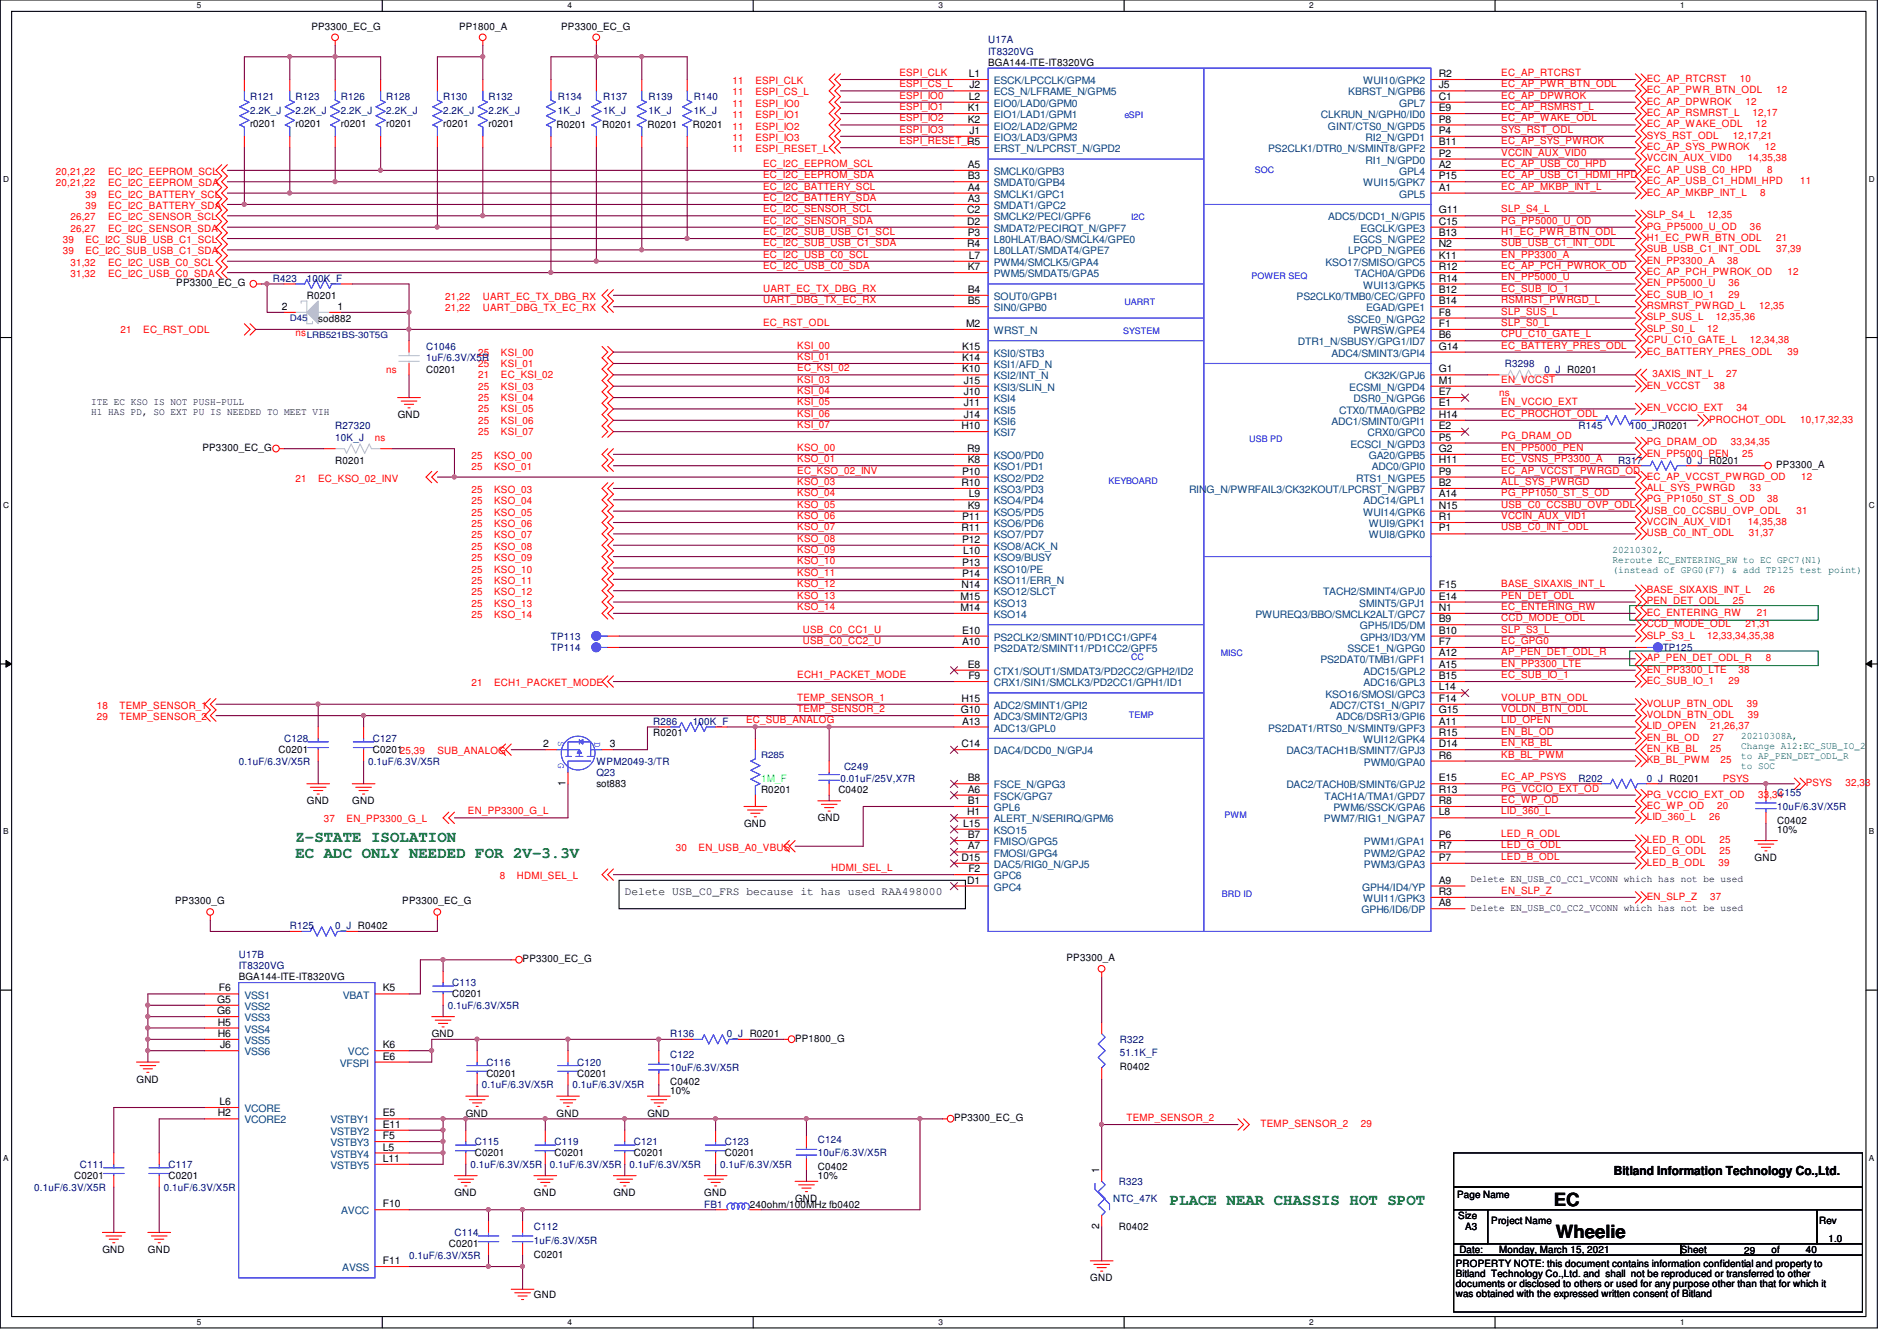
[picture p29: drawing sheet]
<svg xmlns="http://www.w3.org/2000/svg" width="297mm" height="210mm" viewBox="0 0 297 210" stroke-linecap="round" stroke-linejoin="round" font-family="sans-serif">
<defs><g id="words">
<g font-size="2.8">
<text x="243.3" y="188.8">EC</text>
<text x="243.6" y="193.8">Wheelie</text>
</g>
<g font-size="2.5" fill="#008000">
<text x="46.3" y="131.8">Z-STATE ISOLATION</text>
<text x="46.3" y="134.2">EC ADC ONLY NEEDED FOR 2V-3.3V</text>
<text x="183.2" y="188.7">PLACE NEAR CHASSIS HOT SPOT</text>
</g>
<text font-size="1.9" x="252.7" y="183.9">Bitland Information Technology Co.,Ltd.</text>
<text font-size="1.8" x="97.8" y="140.1">Delete USB_C0_FRS because it has used RAA498000</text>
<g font-size="1.6">
<text x="48.8" y="4.7">PP3300_EC_G</text>
<text x="71.9" y="4.7">PP1800_A</text>
<text x="87.9" y="4.7">PP3300_EC_G</text>
<text x="154.7" y="10.3">BGA144-ITE-IT8320VG</text>
<text x="151.5" y="17.4">K1</text>
<text x="151.7" y="15.6">L2</text>
<text x="151.7" y="12.1">L1</text>
<text x="151.8" y="13.8">J2</text>
<text x="225.3" y="12.1">R2</text>
<text x="225.3" y="15.6">C1</text>
<text x="225.3" y="13.8">J5</text>
<text x="225.3" y="17.4">E9</text>
<text x="39.2" y="19.9">r0201</text>
<text x="46.3" y="19.9">r0201</text>
<text x="53.4" y="19.9">r0201</text>
<text x="60.5" y="19.9">r0201</text>
<text x="69.4" y="19.9">r0201</text>
<text x="76.5" y="19.9">r0201</text>
<text x="87.2" y="20.1">R0201</text>
<text x="94.3" y="20.1">R0201</text>
<text x="101.4" y="20.1">R0201</text>
<text x="108.5" y="20.1">R0201</text>
<text x="151.5" y="22.7">R5</text>
<text x="151.5" y="19.2">K2</text>
<text x="151.8" y="21">J1</text>
<text x="225.3" y="21">P4</text>
<text x="225.3" y="19.2">P8</text>
<text x="225.3" y="22.7">B11</text>
<text x="151.5" y="29.8">A4</text>
<text x="151.5" y="26.3">A5</text>
<text x="151.5" y="28.1">B3</text>
<text x="225.3" y="28.1">P15</text>
<text x="225.3" y="26.3">A2</text>
<text x="225.3" y="29.8">A1</text>
<text x="225.3" y="24.5">P2</text>
<text x="151.5" y="33.4">C2</text>
<text x="151.5" y="35.2">D2</text>
<text x="151.5" y="31.6">A3</text>
<text x="225.3" y="35.2">C15</text>
<text x="225.3" y="33.4">G11</text>
<text x="151.5" y="38.7">R4</text>
<text x="151.5" y="37">P3</text>
<text x="151.7" y="40.5">L7</text>
<text x="225.3" y="37">B13</text>
<text x="225.3" y="38.7">N2</text>
<text x="225.3" y="40.5">K11</text>
<text x="27.6" y="44.8">PP3300_EC_G</text>
<text x="48" y="46.8">R0201</text>
<text x="151.5" y="42.3">K7</text>
<text x="151.5" y="47.6">B5</text>
<text x="151.5" y="45.8">B4</text>
<text x="225.3" y="44.1">R14</text>
<text x="225.3" y="42.3">R12</text>
<text x="225.3" y="47.6">B14</text>
<text x="225.3" y="45.8">B12</text>
<text x="44.2" y="48.5">2</text>
<text x="49.8" y="50.3">sod882</text>
<text x="52.8" y="48.5">1</text>
<text x="151.3" y="51.2">M2</text>
<text x="225.3" y="49.4">F8</text>
<text x="225.3" y="51.2">F1</text>
<text x="225.3" y="53">B6</text>
<text x="66.7" y="58.3">C0201</text>
<text x="150.7" y="54.7">K15</text>
<text x="150.7" y="56.5">K14</text>
<text x="150.7" y="58.3">K10</text>
<text x="225.3" y="58.3">G1</text>
<text x="225.3" y="54.7">G14</text>
<text x="14.3" y="63.5">ITE EC KSO IS NOT PUSH-PULL</text>
<text x="14.3" y="65">H1 HAS PD, SO EXT PU IS NEEDED TO MEET VIH</text>
<text x="62.3" y="65.4">GND</text>
<text x="150.9" y="60.1">J15</text>
<text x="150.9" y="61.8">J10</text>
<text x="150.9" y="63.6">J11</text>
<text x="150.9" y="65.4">J14</text>
<text x="225.3" y="63.6">E1</text>
<text x="225.3" y="60.1">M1</text>
<text x="225.3" y="61.8">E7</text>
<text x="225.3" y="65.4">H14</text>
<text x="31.7" y="70.6">PP3300_EC_G</text>
<text x="150.6" y="67.2">H10</text>
<text x="151.5" y="70.7">R9</text>
<text x="225.3" y="69">P5</text>
<text x="225.3" y="70.7">G2</text>
<text x="225.3" y="67.2">E2</text>
<text x="52.5" y="72.6">R0201</text>
<text x="150.6" y="76.1">R10</text>
<text x="150.7" y="74.3">P10</text>
<text x="151.5" y="72.5">K8</text>
<text x="151.7" y="77.9">L9</text>
<text x="225.3" y="72.5">H11</text>
<text x="225.3" y="77.9">A14</text>
<text x="225.3" y="74.3">P9</text>
<text x="225.3" y="76.1">B2</text>
<text x="278.1" y="73.3">PP3300_A</text>
<text x="150.6" y="83.2">R11</text>
<text x="150.7" y="81.4">P11</text>
<text x="151.5" y="79.6">K9</text>
<text x="225.3" y="79.6">N15</text>
<text x="225.3" y="83.2">P1</text>
<text x="225.3" y="81.4">R1</text>
<text x="150.7" y="85">P12</text>
<text x="150.7" y="88.5">P13</text>
<text x="150.8" y="86.7">L10</text>
<text x="150.4" y="93.9">M15</text>
<text x="150.4" y="95.6">M14</text>
<text x="150.6" y="92.1">N14</text>
<text x="150.7" y="90.3">P14</text>
<text x="225.3" y="93.9">E14</text>
<text x="225.3" y="92.1">F15</text>
<text x="225.3" y="95.6">N1</text>
<text x="150.7" y="99.2">E10</text>
<text x="150.7" y="101">A10</text>
<text x="225.3" y="99.2">B10</text>
<text x="225.3" y="97.4">B9</text>
<text x="225.3" y="101">F7</text>
<text x="151.5" y="104.5">E8</text>
<text x="151.6" y="106.3">F9</text>
<text x="225.3" y="104.5">A15</text>
<text x="225.3" y="106.3">B15</text>
<text x="225.3" y="102.7">A12</text>
<text x="150.4" y="111.6">G10</text>
<text x="150.6" y="109.9">H15</text>
<text x="150.7" y="113.4">A13</text>
<text x="225.3" y="109.9">F14</text>
<text x="225.3" y="111.6">G15</text>
<text x="225.3" y="108.1">L14</text>
<text x="225.3" y="113.4">A11</text>
<text x="43.6" y="117.9">C0201</text>
<text x="58.4" y="117.9">C020125,39</text>
<text x="85" y="117">2</text>
<text x="95.5" y="117">3</text>
<text x="102.3" y="115.2">R0201</text>
<text x="150.6" y="117">C14</text>
<text x="225.3" y="115.2">R15</text>
<text x="225.3" y="118.7">R6</text>
<text x="225.3" y="117">D14</text>
<text x="48" y="125.9">GND</text>
<text x="55.2" y="125.9">GND</text>
<text x="88.6" y="123" transform="rotate(-90 88.6 123)">1</text>
<text x="93.4" y="123.2">sot883</text>
<text x="119.2" y="124.1">R0201</text>
<text x="131.3" y="124.1">C0402</text>
<text x="151.5" y="124.1">A6</text>
<text x="151.5" y="122.3">B8</text>
<text x="151.5" y="125.9">B1</text>
<text x="225.3" y="124.1">R13</text>
<text x="225.3" y="125.9">R8</text>
<text x="225.3" y="122.3">E15</text>
<text x="116.5" y="129.5">GND</text>
<text x="128.1" y="128.6">GND</text>
<text x="150.8" y="129.4">L15</text>
<text x="151.5" y="127.6">H1</text>
<text x="151.5" y="131.2">B7</text>
<text x="225.3" y="131.2">P6</text>
<text x="225.3" y="127.6">L8</text>
<text x="278.3" y="128.9">C0402</text>
<text x="278.3" y="130.3">10%</text>
<text x="150.6" y="134.7">D15</text>
<text x="151.5" y="133">A7</text>
<text x="151.6" y="136.5">F2</text>
<text x="225.3" y="133">R7</text>
<text x="225.3" y="134.7">P7</text>
<text x="274.7" y="134.8">GND</text>
<text x="27.4" y="141.6">PP3300_G</text>
<text x="63" y="141.6">PP3300_EC_G</text>
<text x="151.5" y="138.3">D1</text>
<text x="225.3" y="140.1">R3</text>
<text x="225.3" y="138.3">A9</text>
<text x="225.3" y="141.9">A8</text>
<text x="230.3" y="138.1">Delete EN_USB_C0_CC1_VCONN which has not be used</text>
<text x="230.3" y="142.6">Delete EN_USB_C0_CC2_VCONN which has not be used</text>
<text x="34.3" y="155.2">F6</text>
<text x="37.4" y="153.5">BGA144-ITE-IT8320VG</text>
<text x="59.9" y="155.2">K5</text>
<text x="81.8" y="150.6">PP3300_EC_G</text>
<text x="167" y="150.5">PP3300_A</text>
<text x="34" y="157">G5</text>
<text x="34" y="158.7">G6</text>
<text x="34.1" y="160.5">H5</text>
<text x="70.8" y="156.1">C0201</text>
<text x="34.1" y="162.3">H6</text>
<text x="34.5" y="164.1">J6</text>
<text x="59.9" y="165.9">E6</text>
<text x="59.9" y="164.1">K6</text>
<text x="67.6" y="162.3">GND</text>
<text x="124.5" y="163.1">PP1800_G</text>
<text x="175.3" y="167.5">R0402</text>
<text x="21.4" y="169.5">GND</text>
<text x="34.4" y="173">L6</text>
<text x="76.2" y="168.6">C0201</text>
<text x="90.4" y="168.6">C0201</text>
<text x="104.9" y="169.8">C0402</text>
<text x="104.9" y="171.2">10%</text>
<text x="34.1" y="174.8">H2</text>
<text x="59.9" y="174.8">E5</text>
<text x="59.9" y="176.5">E11</text>
<text x="59.9" y="178.3">F5</text>
<text x="72.9" y="174.8">GND</text>
<text x="87.2" y="174.8">GND</text>
<text x="101.4" y="174.8">GND</text>
<text x="149.4" y="175.5">PP3300_EC_G</text>
<text x="11.6" y="184.6">C0201</text>
<text x="26.4" y="184.6">C0201</text>
<text x="59.9" y="180.1">L5</text>
<text x="59.9" y="181.9">L11</text>
<text x="74.4" y="181">C0201</text>
<text x="86.8" y="181">C0201</text>
<text x="99.3" y="181">C0201</text>
<text x="113.5" y="181">C0201</text>
<text x="128.1" y="183.1">C0402</text>
<text x="128.1" y="184.6">10%</text>
<text x="172.1" y="183.7" transform="rotate(-90 172.1 183.7)">1</text>
<text x="59.9" y="189">F10</text>
<text x="71.2" y="187.2">GND</text>
<text x="83.6" y="187.2">GND</text>
<text x="96.1" y="187.2">GND</text>
<text x="110.3" y="187.2">GND</text>
<text x="117.4" y="189">240ohm/100MHz fb0402</text>
<text x="124.5" y="188.1">GND</text>
<text x="228.2" y="187.6">Page Name</text>
<text x="228.3" y="190.8">Size</text>
<text x="233.5" y="191.5">Project Name</text>
<text x="284.9" y="191.5">Rev</text>
<text x="16" y="196.1">GND</text>
<text x="23.2" y="196.1">GND</text>
<text x="59.9" y="197.9">F11</text>
<text x="70.3" y="195.2">C0201</text>
<text x="83.6" y="196.8">C0201</text>
<text x="172.1" y="192.4" transform="rotate(-90 172.1 192.4)">2</text>
<text x="175.2" y="192.6">R0402</text>
<text x="228.5" y="196.1">Date:</text>
<text x="229.4" y="192.6">A3</text>
<text x="234.7" y="196.1">Monday, March 15, 2021</text>
<text x="263.2" y="196.1">Sheet</text>
<text x="273.1" y="196.3">29</text>
<text x="277.4" y="196.1">of</text>
<text x="282.7" y="196.1">40</text>
<text x="286.3" y="194.4">1.0</text>
<text x="83.6" y="203.2">GND</text>
<text x="170.7" y="200.6">GND</text>
<text x="228" y="198.2">PROPERTY NOTE: this document contains information confidential and property to</text>
<text x="228" y="199.9">Bitland Technology Co.,Ltd. and shall not be reproduced or transferred to other</text>
<text x="228" y="201.5">documents or disclosed to others or used for any purpose other than that for which it</text>
<text x="228" y="203.1">was obtained with the expressed written consent of Bitland</text>
</g>
<g font-size="1.6" fill="#f00">
<text x="140.8" y="11.9">ESPI_CLK</text>
<text x="235.1" y="11.9">EC_AP_RTCRST</text>
<text x="114.7" y="13.2">11</text>
<text x="114.7" y="14.9">11</text>
<text x="114.7" y="16.7">11</text>
<text x="118.3" y="13.2">ESPI_CLK</text>
<text x="118.3" y="14.9">ESPI_CS_L</text>
<text x="118.3" y="16.7">ESPI_IO0</text>
<text x="140.8" y="13.7">ESPI_CS_L</text>
<text x="140.8" y="15.5">ESPI_IO0</text>
<text x="140.8" y="17.2">ESPI_IO1</text>
<text x="235.1" y="13.7">EC_AP_PWR_BTN_ODL</text>
<text x="235.1" y="15.5">EC_AP_DPWROK</text>
<text x="235.1" y="17.2">EC_AP_RSMRST_L</text>
<text x="257.8" y="12.8">EC_AP_RTCRST</text>
<text x="257.8" y="14.6">EC_AP_PWR_BTN_ODL</text>
<text x="257.8" y="16.4">EC_AP_DPWROK</text>
<text x="272.4" y="12.8">10</text>
<text x="273.3" y="16.4">12</text>
<text x="278.1" y="14.6">12</text>
<text x="114.7" y="18.5">11</text>
<text x="114.7" y="20.3">11</text>
<text x="114.7" y="22.1">11</text>
<text x="114.7" y="23.8">11</text>
<text x="118.3" y="18.5">ESPI_IO1</text>
<text x="118.3" y="20.3">ESPI_IO2</text>
<text x="118.3" y="22.1">ESPI_IO3</text>
<text x="118.3" y="23.8">ESPI_RESET_L</text>
<text x="140.8" y="19">ESPI_IO2</text>
<text x="140.8" y="20.8">ESPI_IO3</text>
<text x="140.8" y="22.6">ESPI_RESET_L</text>
<text x="235.1" y="19">EC_AP_WAKE_ODL</text>
<text x="235.1" y="20.8">SYS_RST_ODL</text>
<text x="235.1" y="22.6">EC_AP_SYS_PWROK</text>
<text x="257.8" y="18.2">EC_AP_RSMRST_L</text>
<text x="257.8" y="19.9">EC_AP_WAKE_ODL</text>
<text x="257.8" y="21.7">SYS_RST_ODL</text>
<text x="257.8" y="23.5">EC_AP_SYS_PWROK</text>
<text x="271.4" y="21.7">12,17,21</text>
<text x="274.4" y="18.2">12,17</text>
<text x="274.9" y="19.9">12</text>
<text x="276.3" y="23.5">12</text>
<text x="8.8" y="27.4">20,21,22</text>
<text x="8.8" y="29.2">20,21,22</text>
<text x="16.9" y="27.4">EC_I2C_EEPROM_SCL</text>
<text x="16.9" y="29.2">EC_I2C_EEPROM_SDA</text>
<text x="119.5" y="26.1">EC_I2C_EEPROM_SCL</text>
<text x="119.5" y="27.9">EC_I2C_EEPROM_SDA</text>
<text x="119.5" y="29.7">EC_I2C_BATTERY_SCL</text>
<text x="235.1" y="24.3">VCCIN_AUX_VID0</text>
<text x="235.1" y="26.1">EC_AP_USB_C0_HPD</text>
<text x="235.1" y="27.9">EC_AP_USB_C1_HDMI_HPD</text>
<text x="235.1" y="29.7">EC_AP_MKBP_INT_L</text>
<text x="257.8" y="25.3">VCCIN_AUX_VID0</text>
<text x="257.8" y="27.1">EC_AP_USB_C0_HPD</text>
<text x="257.8" y="28.8">EC_AP_USB_C1_HDMI_HPD</text>
<text x="273.7" y="25.3">14,35,38</text>
<text x="276.7" y="27.1">8</text>
<text x="281.9" y="28.8">11</text>
<text x="11" y="34.5">26,27</text>
<text x="13.4" y="30.9">39</text>
<text x="13.4" y="32.7">39</text>
<text x="16.9" y="30.9">EC_I2C_BATTERY_SCL</text>
<text x="16.9" y="32.7">EC_I2C_BATTERY_SDA</text>
<text x="16.9" y="34.5">EC_I2C_SENSOR_SCL</text>
<text x="119.5" y="31.5">EC_I2C_BATTERY_SDA</text>
<text x="119.5" y="33.2">EC_I2C_SENSOR_SCL</text>
<text x="119.5" y="35">EC_I2C_SENSOR_SDA</text>
<text x="235.1" y="33.2">SLP_S4_L</text>
<text x="235.1" y="35">PG_PP5000_U_OD</text>
<text x="257.8" y="30.6">EC_AP_MKBP_INT_L</text>
<text x="257.8" y="34.2">SLP_S4_L</text>
<text x="257.8" y="35.9">PG_PP5000_U_OD</text>
<text x="267.3" y="34.2">12,35</text>
<text x="274" y="35.9">36</text>
<text x="275.6" y="30.6">8</text>
<text x="9.8" y="38.1">39</text>
<text x="9.8" y="39.8">39</text>
<text x="11" y="36.3">26,27</text>
<text x="11" y="41.6">31,32</text>
<text x="13.4" y="38.1">EC_I2C_SUB_USB_C1_SCL</text>
<text x="13.4" y="39.8">EC_I2C_SUB_USB_C1_SDA</text>
<text x="16.9" y="36.3">EC_I2C_SENSOR_SDA</text>
<text x="16.9" y="41.6">EC_I2C_USB_C0_SCL</text>
<text x="119.5" y="36.8">EC_I2C_SUB_USB_C1_SCL</text>
<text x="119.5" y="38.6">EC_I2C_SUB_USB_C1_SDA</text>
<text x="119.5" y="40.3">EC_I2C_USB_C0_SCL</text>
<text x="235.1" y="36.8">H1_EC_PWR_BTN_ODL</text>
<text x="235.1" y="38.6">SUB_USB_C1_INT_ODL</text>
<text x="235.1" y="40.3">EN_PP3300_A</text>
<text x="257.8" y="37.7">H1_EC_PWR_BTN_ODL</text>
<text x="257.8" y="41.3">EN_PP3300_A</text>
<text x="257.8" y="39.5">SUB_USB_C1_INT_ODL</text>
<text x="270.5" y="41.3">38</text>
<text x="278.1" y="37.7">21</text>
<text x="278.1" y="39.5">37,39</text>
<text x="11" y="43.4">31,32</text>
<text x="16.9" y="43.4">EC_I2C_USB_C0_SDA</text>
<text x="69.7" y="46.9">21,22</text>
<text x="75.6" y="46.9">UART_EC_TX_DBG_RX</text>
<text x="119.5" y="42.1">EC_I2C_USB_C0_SDA</text>
<text x="119.5" y="45.7">UART_EC_TX_DBG_RX</text>
<text x="119.5" y="47.5">UART_DBG_TX_EC_RX</text>
<text x="235.1" y="42.1">EC_AP_PCH_PWROK_OD</text>
<text x="235.1" y="43.9">EN_PP5000_U</text>
<text x="235.1" y="45.7">EC_SUB_IO_1</text>
<text x="235.1" y="47.5">RSMRST_PWRGD_L</text>
<text x="257.8" y="43.1">EC_AP_PCH_PWROK_OD</text>
<text x="257.8" y="44.8">EN_PP5000_U</text>
<text x="257.8" y="46.6">EC_SUB_IO_1</text>
<text x="270.6" y="44.8">36</text>
<text x="270.6" y="46.6">29</text>
<text x="279.9" y="43.1">12</text>
<text x="18.9" y="52.1">21</text>
<text x="22.4" y="52.1">EC_RST_ODL</text>
<text x="46.3" y="52.7">ns</text>
<text x="69.7" y="48.7">21,22</text>
<text x="75.6" y="48.7">UART_DBG_TX_EC_RX</text>
<text x="119.5" y="51">EC_RST_ODL</text>
<text x="235.1" y="49.2">SLP_SUS_L</text>
<text x="235.1" y="51">SLP_S0_L</text>
<text x="235.1" y="52.8">CPU_C10_GATE_L</text>
<text x="257.8" y="48.4">RSMRST_PWRGD_L</text>
<text x="257.8" y="50.2">SLP_SUS_L</text>
<text x="257.8" y="51.9">SLP_S0_L</text>
<text x="257.8" y="53.7">CPU_C10_GATE_L</text>
<text x="267.3" y="51.9">12</text>
<text x="268.7" y="50.2">12,35,36</text>
<text x="274" y="53.7">12,34,38</text>
<text x="275.5" y="48.4">12,35</text>
<text x="60.5" y="58.3">ns</text>
<text x="74.9" y="55.7">25</text>
<text x="74.9" y="57.4">25</text>
<text x="74.9" y="59.2">21</text>
<text x="78.4" y="55.7">KSI_00</text>
<text x="78.4" y="57.4">KSI_01</text>
<text x="78.4" y="59.2">EC_KSI_02</text>
<text x="124.8" y="54.6">KSI_00</text>
<text x="124.8" y="56.3">KSI_01</text>
<text x="124.8" y="58.1">EC_KSI_02</text>
<text x="124.8" y="59.9">KSI_03</text>
<text x="235.1" y="54.6">EC_BATTERY_PRES_ODL</text>
<text x="235.1" y="59.9">EN_VCCST</text>
<text x="257.8" y="55.5">EC_BATTERY_PRES_ODL</text>
<text x="258.7" y="59.1">3AXIS_INT_L</text>
<text x="270.3" y="59.1">27</text>
<text x="279.9" y="55.5">39</text>
<text x="74.9" y="61">25</text>
<text x="74.9" y="62.8">25</text>
<text x="74.9" y="64.6">25</text>
<text x="78.4" y="61">KSI_03</text>
<text x="78.4" y="62.8">KSI_04</text>
<text x="78.4" y="64.6">KSI_05</text>
<text x="124.8" y="61.7">KSI_04</text>
<text x="124.8" y="63.5">KSI_05</text>
<text x="124.8" y="65.2">KSI_06</text>
<text x="234.7" y="62.1">ns</text>
<text x="235.1" y="63.5">EN_VCCIO_EXT</text>
<text x="235.1" y="65.2">EC_PROCHOT_ODL</text>
<text x="257.8" y="60.8">EN_VCCST</text>
<text x="257.8" y="64.4">EN_VCCIO_EXT</text>
<text x="268.3" y="60.8">38</text>
<text x="271.9" y="64.4">34</text>
<text x="58.7" y="69">ns</text>
<text x="73.8" y="71.8">25</text>
<text x="74.9" y="66.3">25</text>
<text x="74.9" y="68.1">25</text>
<text x="77.4" y="71.8">KSO_00</text>
<text x="78.4" y="66.3">KSI_06</text>
<text x="78.4" y="68.1">KSI_07</text>
<text x="124.8" y="67">KSI_07</text>
<text x="124.8" y="70.6">KSO_00</text>
<text x="235.1" y="68.8">PG_DRAM_OD</text>
<text x="235.1" y="70.6">EN_PP5000_PEN</text>
<text x="257.8" y="69.7">PG_DRAM_OD</text>
<text x="257.8" y="71.5">EN_PP5000_PEN</text>
<text x="267.6" y="66.2">PROCHOT_ODL</text>
<text x="271" y="69.7">33,34,35</text>
<text x="272.8" y="71.5">25</text>
<text x="281.9" y="66.2">10,17,32,33</text>
<text x="46.3" y="75.4">21</text>
<text x="49.8" y="75.4">EC_KSO_02_INV</text>
<text x="73.8" y="73.6">25</text>
<text x="73.8" y="77.2">25</text>
<text x="77.4" y="73.6">KSO_01</text>
<text x="77.4" y="77.2">KSO_03</text>
<text x="124.8" y="72.3">KSO_01</text>
<text x="124.8" y="75.9">KSO_03</text>
<text x="124.8" y="77.7">KSO_04</text>
<text x="124.8" y="74.1">EC_KSO_02_INV</text>
<text x="235.1" y="72.3">EC_VSNS_PP3300_A</text>
<text x="235.1" y="74.1">EC_AP_VCCST_PWRGD_OD</text>
<text x="235.1" y="75.9">ALL_SYS_PWRGD</text>
<text x="235.1" y="77.7">PG_PP1050_ST_S_OD</text>
<text x="257.8" y="75.1">EC_AP_VCCST_PWRGD_OD</text>
<text x="257.8" y="76.8">ALL_SYS_PWRGD</text>
<text x="274" y="76.8">33</text>
<text x="282" y="75.1">12</text>
<text x="73.8" y="79">25</text>
<text x="73.8" y="80.7">25</text>
<text x="73.8" y="82.5">25</text>
<text x="77.4" y="79">KSO_04</text>
<text x="77.4" y="80.7">KSO_05</text>
<text x="77.4" y="82.5">KSO_06</text>
<text x="124.8" y="79.5">KSO_05</text>
<text x="124.8" y="81.2">KSO_06</text>
<text x="124.8" y="83">KSO_07</text>
<text x="235.1" y="81.2">VCCIN_AUX_VID1</text>
<text x="235.1" y="83">USB_C0_INT_ODL</text>
<text x="235.1" y="79.5">USB_C0_CCSBU_OVP_ODL</text>
<text x="257.8" y="78.6">PG_PP1050_ST_S_OD</text>
<text x="257.8" y="82.2">VCCIN_AUX_VID1</text>
<text x="257.8" y="83.9">USB_C0_INT_ODL</text>
<text x="257.8" y="80.4">USB_C0_CCSBU_OVP_ODL</text>
<text x="273.7" y="82.2">14,35,38</text>
<text x="273.9" y="83.9">31,37</text>
<text x="276.7" y="78.6">38</text>
<text x="281.3" y="80.4">31</text>
<text x="73.8" y="84.3">25</text>
<text x="73.8" y="86.1">25</text>
<text x="73.8" y="87.8">25</text>
<text x="73.8" y="89.6">25</text>
<text x="77.4" y="84.3">KSO_07</text>
<text x="77.4" y="86.1">KSO_08</text>
<text x="77.4" y="87.8">KSO_09</text>
<text x="77.4" y="89.6">KSO_10</text>
<text x="124.8" y="84.8">KSO_08</text>
<text x="124.8" y="86.6">KSO_09</text>
<text x="124.8" y="88.3">KSO_10</text>
<text x="73.8" y="91.4">25</text>
<text x="73.8" y="93.2">25</text>
<text x="73.8" y="95">25</text>
<text x="77.4" y="91.4">KSO_11</text>
<text x="77.4" y="93.2">KSO_12</text>
<text x="77.4" y="95">KSO_13</text>
<text x="124.8" y="90.1">KSO_11</text>
<text x="124.8" y="91.9">KSO_12</text>
<text x="124.8" y="93.7">KSO_13</text>
<text x="124.8" y="95.5">KSO_14</text>
<text x="235.1" y="91.9">BASE_SIXAXIS_INT_L</text>
<text x="235.1" y="93.7">PEN_DET_ODL</text>
<text x="235.1" y="95.5">EC_ENTERING_RW</text>
<text x="257.8" y="92.8">BASE_SIXAXIS_INT_L</text>
<text x="257.8" y="94.6">PEN_DET_ODL</text>
<text x="271.4" y="94.6">25</text>
<text x="276.2" y="92.8">26</text>
<text x="73.8" y="96.7">25</text>
<text x="77.4" y="96.7">KSO_14</text>
<text x="125.7" y="99">USB_C0_CC1_U</text>
<text x="125.7" y="100.8">USB_C0_CC2_U</text>
<text x="235.1" y="97.2">CCD_MODE_ODL</text>
<text x="235.1" y="99">SLP_S3_L</text>
<text x="235.1" y="100.8">EC_GPG0</text>
<text x="257.8" y="98.2">CCD_MODE_ODL</text>
<text x="257.8" y="99.9">SLP_S3_L</text>
<text x="257.8" y="96.4">EC_ENTERING_RW</text>
<text x="267.3" y="99.9">12,33,34,35,38</text>
<text x="273.3" y="98.2">21,31</text>
<text x="275.1" y="96.4">21</text>
<text x="73.8" y="107.4">21</text>
<text x="77.4" y="107.4">ECH1_PACKET_MODE</text>
<text x="124.8" y="106.1">ECH1_PACKET_MODE</text>
<text x="235.1" y="102.6">AP_PEN_DET_ODL_R</text>
<text x="235.1" y="104.4">EN_PP3300_LTE</text>
<text x="235.1" y="106.1">EC_SUB_IO_1</text>
<text x="257.8" y="107.1">EC_SUB_IO_1</text>
<text x="257.8" y="105.3">EN_PP3300_LTE</text>
<text x="257.8" y="103.5">AP_PEN_DET_ODL_R</text>
<text x="270.6" y="107.1">29</text>
<text x="272.2" y="105.3">38</text>
<text x="276.5" y="103.5">8</text>
<text x="15.2" y="111">18</text>
<text x="15.2" y="112.7">29</text>
<text x="18.7" y="111">TEMP_SENSOR_1</text>
<text x="18.7" y="112.7">TEMP_SENSOR_2</text>
<text x="116.8" y="113.2">EC_SUB_ANALOG</text>
<text x="124.8" y="109.7">TEMP_SENSOR_1</text>
<text x="124.8" y="111.5">TEMP_SENSOR_2</text>
<text x="235.1" y="109.7">VOLUP_BTN_ODL</text>
<text x="235.1" y="111.5">VOLDN_BTN_ODL</text>
<text x="235.1" y="113.2">LID_OPEN</text>
<text x="257.8" y="110.6">VOLUP_BTN_ODL</text>
<text x="257.8" y="112.4">VOLDN_BTN_ODL</text>
<text x="273.5" y="110.6">39</text>
<text x="273.7" y="112.4">39</text>
<text x="68.5" y="118.1">SUB_ANALOG</text>
<text x="235.1" y="115">EN_BL_OD</text>
<text x="235.1" y="116.8">EN_KB_BL</text>
<text x="235.1" y="118.6">KB_BL_PWM</text>
<text x="257.8" y="114.2">LID_OPEN</text>
<text x="257.8" y="116">EN_BL_OD</text>
<text x="257.8" y="119.5">KB_BL_PWM</text>
<text x="257.8" y="117.7">EN_KB_BL</text>
<text x="267.8" y="117.7">25</text>
<text x="267.8" y="114.2">21,26,37</text>
<text x="268.2" y="116">27</text>
<text x="269.4" y="119.5">25</text>
<text x="235.1" y="122.1">EC_AP_PSYS</text>
<text x="235.1" y="123.9">PG_VCCIO_EXT_OD</text>
<text x="235.1" y="125.7">EC_WP_OD</text>
<text x="257.8" y="124.8">PG_VCCIO_EXT_OD</text>
<text x="269.7" y="122.3">PSYS</text>
<text x="275.3" y="124.8">33,34</text>
<text x="282.7" y="123.1">PSYS</text>
<text x="289" y="123.1">32,33</text>
<text x="50.7" y="128.7">37</text>
<text x="54.3" y="128.7">EN_PP3300_G_L</text>
<text x="73.3" y="127.5">EN_PP3300_G_L</text>
<text x="235.1" y="127.5">LID_360_L</text>
<text x="235.1" y="131">LED_R_ODL</text>
<text x="257.8" y="126.6">EC_WP_OD</text>
<text x="257.8" y="128.4">LID_360_L</text>
<text x="257.8" y="132">LED_R_ODL</text>
<text x="267.6" y="128.4">26</text>
<text x="268.9" y="126.6">20</text>
<text x="269.2" y="132">25</text>
<text x="78.3" y="137.6">8</text>
<text x="80.9" y="137.6">HDMI_SEL_L</text>
<text x="105.8" y="133.2">30</text>
<text x="109.4" y="133.2">EN_USB_A0_VBUS</text>
<text x="130.2" y="136.4">HDMI_SEL_L</text>
<text x="235.1" y="132.8">LED_G_ODL</text>
<text x="235.1" y="134.6">LED_B_ODL</text>
<text x="257.8" y="133.7">LED_G_ODL</text>
<text x="257.8" y="135.5">LED_B_ODL</text>
<text x="269.1" y="135.5">39</text>
<text x="269.2" y="133.7">25</text>
<text x="235.1" y="139.9">EN_SLP_Z</text>
<text x="257.8" y="140.8">EN_SLP_Z</text>
<text x="267.8" y="140.8">37</text>
<text x="176.4" y="175.5">TEMP_SENSOR_2</text>
<text x="197.4" y="176.4">TEMP_SENSOR_2</text>
<text x="213.1" y="176.4">29</text>
</g>
<g font-size="1.6" fill="#000080">
<text x="154.7" y="6.8">U17A</text>
<text x="154.7" y="8.6">IT8320VG</text>
<text x="39.2" y="15.7">R121</text>
<text x="39.2" y="17.8">2.2K_J</text>
<text x="46.3" y="15.7">R123</text>
<text x="46.3" y="17.8">2.2K_J</text>
<text x="53.4" y="15.7">R126</text>
<text x="53.4" y="17.8">2.2K_J</text>
<text x="60.5" y="15.7">R128</text>
<text x="60.5" y="17.8">2.2K_J</text>
<text x="69.4" y="15.7">R130</text>
<text x="69.4" y="17.8">2.2K_J</text>
<text x="76.5" y="15.7">R132</text>
<text x="76.5" y="17.8">2.2K_J</text>
<text x="87.3" y="15.7">R134</text>
<text x="87.3" y="17.8">1K_J</text>
<text x="94.4" y="15.7">R137</text>
<text x="94.4" y="17.8">1K_J</text>
<text x="101.6" y="15.7">R139</text>
<text x="101.6" y="17.8">1K_J</text>
<text x="108.7" y="15.7">R140</text>
<text x="108.7" y="17.8">1K_J</text>
<text x="42.7" y="44.1">R423</text>
<text x="48" y="44.1">100K_F</text>
<text x="66.7" y="54.8">C1046</text>
<text x="66.7" y="56.6">1uF/6.3V/X5R</text>
<text x="235.6" y="57.4">R3298</text>
<text x="241.8" y="58.3">0_J R0201</text>
<text x="52.5" y="67.2">R27320</text>
<text x="52.5" y="69">10K_J</text>
<text x="247.2" y="67.2">R145</text>
<text x="255.2" y="67.2">100_JR0201</text>
<text x="253.4" y="72.6">R317</text>
<text x="264.1" y="72.6">0_J R0201</text>
<text x="86.3" y="100.1">TP113</text>
<text x="86.3" y="101.9">TP114</text>
<text x="260.3" y="101.9">TP125</text>
<text x="102.3" y="113.5">R286</text>
<text x="108.5" y="113.5">100K_F</text>
<text x="37.4" y="119.7">0.1uF/6.3V/X5R</text>
<text x="44.5" y="116.1">C128</text>
<text x="57.7" y="119.7">0.1uF/6.3V/X5R</text>
<text x="58.4" y="116.1">C127</text>
<text x="93.4" y="119.7">WPM2049-3/TR</text>
<text x="93.4" y="121.5">Q23</text>
<text x="131.6" y="122.3">0.01uF/25V,X7R</text>
<text x="132.2" y="120.6">C249</text>
<text x="247.2" y="122.3">R202</text>
<text x="257.8" y="122.3">0_J R0201</text>
<text x="278.3" y="124.7">C155</text>
<text x="278.3" y="126.8">10uF/6.3V/X5R</text>
<text x="37.4" y="149.9">U17B</text>
<text x="45.4" y="145.5">R125</text>
<text x="52.5" y="145.5">0_J R0402</text>
<text x="37.4" y="151.7">IT8320VG</text>
<text x="70.8" y="154.3">C113</text>
<text x="70.1" y="157.9">0.1uF/6.3V/X5R</text>
<text x="76.2" y="166.8">C116</text>
<text x="90.4" y="166.8">C120</text>
<text x="104.9" y="165.6">C122</text>
<text x="104.9" y="167.7">10uF/6.3V/X5R</text>
<text x="104.9" y="162.3">R136</text>
<text x="113.8" y="162.3">0_J R0201</text>
<text x="175.3" y="163.2">R322</text>
<text x="175.3" y="165.4">51.1K_F</text>
<text x="75.4" y="170.3">0.1uF/6.3V/X5R</text>
<text x="89.7" y="170.3">0.1uF/6.3V/X5R</text>
<text x="74.4" y="179.2">C115</text>
<text x="86.8" y="179.2">C119</text>
<text x="99.3" y="179.2">C121</text>
<text x="113.5" y="179.2">C123</text>
<text x="128.1" y="178.9">C124</text>
<text x="12.5" y="182.8">C111</text>
<text x="26.4" y="182.8">C117</text>
<text x="73.7" y="182.8">0.1uF/6.3V/X5R</text>
<text x="86.1" y="182.8">0.1uF/6.3V/X5R</text>
<text x="98.5" y="182.8">0.1uF/6.3V/X5R</text>
<text x="112.8" y="182.8">0.1uF/6.3V/X5R</text>
<text x="128.1" y="181">10uF/6.3V/X5R</text>
<text x="175.2" y="185.5">R323</text>
<text x="5.4" y="186.4">0.1uF/6.3V/X5R</text>
<text x="25.7" y="186.4">0.1uF/6.3V/X5R</text>
<text x="110.3" y="189">FB1</text>
<text x="174.3" y="188.1">NTC_47K</text>
<text x="64" y="197">0.1uF/6.3V/X5R</text>
<text x="71.2" y="193.5">C114</text>
<text x="83.6" y="192.6">C112</text>
<text x="83.6" y="194.7">1uF/6.3V/X5R</text>
</g>
<g font-size="1.6" fill="#004080">
<text x="155.6" y="16.7">EIO0/LAD0/GPM0</text>
<text x="155.6" y="13.2">ESCK/LPCCLK/GPM4</text>
<text x="155.6" y="14.9">ECS_N/LFRAME_N/GPM5</text>
<text x="211.1" y="14.9">KBRST_N/GPB6</text>
<text x="213.4" y="13.2">WUI10/GPK2</text>
<text x="219.1" y="16.7">GPL7</text>
<text x="155.6" y="18.5">EIO1/LAD1/GPM1</text>
<text x="155.6" y="20.3">EIO2/LAD2/GPM2</text>
<text x="155.6" y="22.1">EIO3/LAD3/GPM3</text>
<text x="155.6" y="23.8">ERST_N/LPCRST_N/GPD2</text>
<text x="198.6" y="23.8">PS2CLK1/DTR0_N/SMINT8/GPF2</text>
<text x="206.8" y="18.5">CLKRUN_N/GPH0/ID0</text>
<text x="207.9" y="20.3">GINT/CTS0_N/GPD5</text>
<text x="213.8" y="22.1">RI2_N/GPD1</text>
<text x="155.6" y="27.4">SMCLK0/GPB3</text>
<text x="155.6" y="29.2">SMDAT0/GPB4</text>
<text x="213.4" y="29.2">WUI15/GPK7</text>
<text x="213.8" y="25.6">RI1_N/GPD0</text>
<text x="219.1" y="27.4">GPL4</text>
<text x="155.6" y="30.9">SMCLK1/GPC1</text>
<text x="155.6" y="32.7">SMDAT1/GPC2</text>
<text x="155.6" y="34.5">SMCLK2/PECI/GPF6</text>
<text x="208" y="34.5">ADC5/DCD1_N/GPI5</text>
<text x="219.1" y="30.9">GPL5</text>
<text x="155.6" y="36.3">SMDAT2/PECIRQT_N/GPF7</text>
<text x="155.6" y="38.1">L80HLAT/BAO/SMCLK4/GPE0</text>
<text x="155.6" y="39.8">L80LLAT/SMDAT4/GPE7</text>
<text x="155.6" y="41.6">PWM4/SMCLK5/GPA4</text>
<text x="207.6" y="41.6">KSO17/SMISO/GPC5</text>
<text x="211.1" y="39.8">LPCPD_N/GPE6</text>
<text x="211.9" y="38.1">EGCS_N/GPE2</text>
<text x="213" y="36.3">EGCLK/GPE3</text>
<text x="155.6" y="43.4">PWM5/SMDAT5/GPA5</text>
<text x="155.6" y="46.9">SOUT0/GPB1</text>
<text x="203" y="46.9">PS2CLK0/TMB0/CEC/GPF0</text>
<text x="212.1" y="43.4">TACH0A/GPD6</text>
<text x="213.4" y="45.2">WUI13/GPK5</text>
<text x="155.6" y="52.3">WRST_N</text>
<text x="155.6" y="48.7">SIN0/GPB0</text>
<text x="211" y="50.5">SSCE0_N/GPG2</text>
<text x="212" y="52.3">PWRSW/GPE4</text>
<text x="213.9" y="48.7">EGAD/GPE1</text>
<text x="155.6" y="55.8">KSI0/STB3</text>
<text x="155.6" y="57.6">KSI1/AFD_N</text>
<text x="155.6" y="59.4">KSI2/INT_N</text>
<text x="203.2" y="54.1">DTR1_N/SBUSY/GPG1/ID7</text>
<text x="208.5" y="55.8">ADC4/SMINT3/GPI4</text>
<text x="213.7" y="59.4">CK32K/GPJ6</text>
<text x="155.6" y="61.2">KSI3/SLIN_N</text>
<text x="155.6" y="62.9">KSI4</text>
<text x="155.6" y="64.7">KSI5</text>
<text x="209.7" y="64.7">CTX0/TMA0/GPB2</text>
<text x="211.3" y="61.2">ECSMI_N/GPD4</text>
<text x="212" y="62.9">DSR0_N/GPG6</text>
<text x="155.6" y="71.8">KSO0/PD0</text>
<text x="155.6" y="66.5">KSI6</text>
<text x="155.6" y="68.3">KSI7</text>
<text x="208.5" y="66.5">ADC1/SMINT0/GPI1</text>
<text x="211.5" y="70.1">ECSCI_N/GPD3</text>
<text x="214.1" y="68.3">CRX0/GPC0</text>
<text x="214.3" y="71.8">GA20/GPB5</text>
<text x="155.6" y="73.6">KSO1/PD1</text>
<text x="155.6" y="75.4">KSO2/PD2</text>
<text x="155.6" y="77.2">KSO3/PD3</text>
<text x="186.2" y="77.2">RING_N/PWRFAIL3/CK32KOUT/LPCRST_N/GPB7</text>
<text x="212.3" y="75.4">RTS1_N/GPE5</text>
<text x="214.8" y="73.6">ADC0/GPI0</text>
<text x="155.6" y="79">KSO4/PD4</text>
<text x="155.6" y="80.7">KSO5/PD5</text>
<text x="155.6" y="82.5">KSO6/PD6</text>
<text x="213.4" y="80.7">WUI14/GPK6</text>
<text x="213.5" y="79">ADC14/GPL1</text>
<text x="214.3" y="82.5">WUI9/GPK1</text>
<text x="155.6" y="84.3">KSO7/PD7</text>
<text x="155.6" y="86.1">KSO8/ACK_N</text>
<text x="155.6" y="87.8">KSO9/BUSY</text>
<text x="155.6" y="89.6">KSO10/PE</text>
<text x="214.3" y="84.3">WUI8/GPK0</text>
<text x="155.6" y="91.4">KSO11/ERR_N</text>
<text x="155.6" y="93.2">KSO12/SLCT</text>
<text x="155.6" y="95">KSO13</text>
<text x="207.2" y="93.2">TACH2/SMINT4/GPJ0</text>
<text x="212.8" y="95">SMINT5/GPJ1</text>
<text x="155.6" y="100.3">PS2CLK2/SMINT10/PD1CC1/GPF4</text>
<text x="155.6" y="96.7">KSO14</text>
<text x="196.6" y="96.7">PWUREQ3/BBO/SMCLK2ALT/GPC7</text>
<text x="212.9" y="98.5">GPH5/ID5/DM</text>
<text x="213" y="100.3">GPH3/ID3/YM</text>
<text x="155.6" y="102.1">PS2DAT2/SMINT11/PD1CC2/GPF5</text>
<text x="155.6" y="107.4">CRX1/SIN1/SMCLK3/PD2CC1/GPH1/ID1</text>
<text x="155.6" y="105.6">CTX1/SOUT1/SMDAT3/PD2CC2/GPH2/ID2</text>
<text x="206.8" y="103.8">PS2DAT0/TMB1/GPF1</text>
<text x="211" y="102.1">SSCE1_N/GPG0</text>
<text x="213.5" y="105.6">ADC15/GPL2</text>
<text x="213.5" y="107.4">ADC16/GPL3</text>
<text x="155.6" y="111">ADC2/SMINT1/GPI2</text>
<text x="155.6" y="112.7">ADC3/SMINT2/GPI3</text>
<text x="207.6" y="109.2">KSO16/SMOSI/GPC3</text>
<text x="208.2" y="111">ADC7/CTS1_N/GPI7</text>
<text x="209.2" y="112.7">ADC6/DSR13/GPI6</text>
<text x="155.6" y="118.1">DAC4/DCD0_N/GPJ4</text>
<text x="155.6" y="114.5">ADC13/GPL0</text>
<text x="198.6" y="114.5">PS2DAT1/RTS0_N/SMINT9/GPF3</text>
<text x="201.4" y="118.1">DAC3/TACH1B/SMINT7/GPJ3</text>
<text x="213.4" y="116.3">WUI12/GPK4</text>
<text x="213.6" y="119.8">PWM0/GPA0</text>
<text x="155.6" y="125.2">FSCK/GPG7</text>
<text x="155.6" y="123.4">FSCE_N/GPG3</text>
<text x="201.4" y="123.4">DAC2/TACH0B/SMINT6/GPJ2</text>
<text x="207.4" y="125.2">TACH1A/TMA1/GPD7</text>
<text x="155.6" y="128.7">ALERT_N/SERIRQ/GPM6</text>
<text x="155.6" y="130.5">KSO15</text>
<text x="155.6" y="127">GPL6</text>
<text x="207.3" y="128.7">PWM7/RIG1_N/GPA7</text>
<text x="208.8" y="127">PWM6/SSCK/GPA6</text>
<text x="155.6" y="132.3">FMISO/GPG5</text>
<text x="155.6" y="134.1">FMOSI/GPG4</text>
<text x="155.6" y="135.8">DAC5/RIG0_N/GPJ5</text>
<text x="155.6" y="137.6">GPC6</text>
<text x="213.6" y="132.3">PWM1/GPA1</text>
<text x="213.6" y="134.1">PWM2/GPA2</text>
<text x="213.6" y="135.8">PWM3/GPA3</text>
<text x="155.6" y="139.4">GPC4</text>
<text x="213.2" y="143">GPH6/ID6/DP</text>
<text x="213.3" y="139.4">GPH4/ID4/YP</text>
<text x="213.4" y="141.2">WUI11/GPK3</text>
<text x="38.3" y="156.3">VSS1</text>
<text x="38.3" y="158.1">VSS2</text>
<text x="38.3" y="159.9">VSS3</text>
<text x="38.3" y="161.6">VSS4</text>
<text x="53.7" y="156.3">VBAT</text>
<text x="38.3" y="163.4">VSS5</text>
<text x="38.3" y="165.2">VSS6</text>
<text x="53.2" y="167">VFSPI</text>
<text x="54.5" y="165.2">VCC</text>
<text x="38.3" y="175.9">VCORE2</text>
<text x="38.3" y="174.1">VCORE</text>
<text x="51.7" y="175.9">VSTBY1</text>
<text x="51.7" y="177.6">VSTBY2</text>
<text x="51.7" y="179.4">VSTBY3</text>
<text x="51.7" y="181.2">VSTBY4</text>
<text x="51.7" y="183">VSTBY5</text>
<text x="53.4" y="190.1">AVCC</text>
<text x="53.6" y="199">AVSS</text>
</g>
<g font-size="1.6" fill="#008000">
<text x="252.5" y="86.6">20210302,</text>
<text x="252.5" y="88.1">Reroute EC_ENTERING_RW to EC GPC7(N1)</text>
<text x="252.5" y="89.7">(instead of GPG0(F7) &amp; add TP125 test point)</text>
<text x="272.6" y="115.7">20210308A,</text>
<text x="272.6" y="117.3">Change A12:EC_SUB_IO_2</text>
<text x="272.6" y="118.9">to AP_PEN_DET_ODL_R</text>
<text x="272.6" y="120.4">to SOC</text>
</g>
<g font-size="1.6" fill="#00f">
<text x="87.4" y="115.9" transform="rotate(90 87.4 115.9)">S</text>
<text x="87.4" y="119.5" transform="rotate(90 87.4 119.5)">G</text>
<text x="93.1" y="116.1" transform="rotate(90 93.1 116.1)">D</text>
</g>
<text font-size="1.6" fill="#00ff40" x="119.2" y="122.3">1M_F</text>
<g font-size="1.4" fill="#00f">
<text x="176.1" y="18.5">eSPI</text>
<text x="196.5" y="27.1">SOC</text>
<text x="177.1" y="34.4">I2C</text>
<text x="176.1" y="47.7">UARRT</text>
<text x="196" y="43.6">POWER SEQ</text>
<text x="175.9" y="52.3">SYSTEM</text>
<text x="195.6" y="69.2">USB PD</text>
<text x="173.6" y="75.8">KEYBOARD</text>
<text x="177.1" y="103.4">CC</text>
<text x="191.2" y="102.7">MISC</text>
<text x="176.8" y="112.4">TEMP</text>
<text x="191.7" y="128.1">PWM</text>
<text x="191.3" y="140.3">BRD ID</text>
</g>
<g font-size="1.4" fill="#000080">
<text x="45.4" y="50.2">D45</text>
<text x="48" y="52.9">LRB521BS-30T5G</text>
<text x="119.2" y="118.7">R285</text>
</g>
<g font-size="1.3">
<text x="30.8" y="1.3">5</text>
<text x="88.9" y="1.3">4</text>
<text x="146.9" y="1.3">3</text>
<text x="205" y="1.3">2</text>
<text x="263.1" y="1.3">1</text>
<text x=".5" y="28.4">D</text>
<text x="292.6" y="28.4">D</text>
<text x=".5" y="79.5">C</text>
<text x="292.6" y="79.5">C</text>
<text x=".5" y="130.6">B</text>
<text x="292.6" y="130.6">B</text>
<text x=".5" y="181.7">A</text>
<text x="292.6" y="181.7">A</text>
<text x="30.8" y="207.4">5</text>
<text x="88.9" y="207.4">4</text>
<text x="146.9" y="207.4">3</text>
<text x="205" y="207.4">2</text>
<text x="263.1" y="207.4">1</text>
</g>
</g></defs>
<path d="M0 0h294v207.9h-294zM1.8 1.8h290.4v204.3h-290.4z" fill="none" stroke="#000" stroke-width=".17"/>
<g fill="#fff">
<path d="M30.8 .2h.7v1.4h-.7z"/>
<path d="M30.8 206.2h.7v1.4h-.7z"/>
</g>
<path d="M59.9 0v1.8M59.9 206.1v1.8" fill="none" stroke="#000" stroke-width=".17"/>
<g fill="#fff">
<path d="M88.9 .2h.6v1.4h-.6z"/>
<path d="M88.9 206.2h.6v1.4h-.6z"/>
</g>
<path d="M117.9 0v1.8M117.9 206.1v1.8" fill="none" stroke="#000" stroke-width=".17"/>
<g fill="#fff">
<path d="M146.9 .2h.7v1.4h-.7z"/>
<path d="M146.9 206.2h.7v1.4h-.7z"/>
</g>
<path d="M176 0v1.8M176 206.1v1.8" fill="none" stroke="#000" stroke-width=".17"/>
<g fill="#fff">
<path d="M205 .2h.7v1.4h-.7z"/>
<path d="M205 206.2h.7v1.4h-.7z"/>
</g>
<path d="M234.1 0v1.8M234.1 206.1v1.8" fill="none" stroke="#000" stroke-width=".17"/>
<g fill="#fff">
<path d="M263.1 .2h.7v1.4h-.7z"/>
<path d="M263.1 206.2h.7v1.4h-.7z"/>
<path d="M.5 27.3h.9v1.4h-.9z"/>
<path d="M292.6 27.3h.9v1.4h-.9z"/>
<path d="M.5 78.4h.9v1.4h-.9z"/>
<path d="M292.6 78.4h.9v1.4h-.9z"/>
</g>
<path d="M0 52.8h1.8M292.2 52.8h1.8" fill="none" stroke="#000" stroke-width=".17"/>
<g fill="#fff">
<path d="M.5 129.5h.8v1.4h-.8z"/>
<path d="M292.6 129.5h.9v1.4h-.9z"/>
</g>
<path d="M0 103.9h1.8M292.2 103.9h1.8" fill="none" stroke="#000" stroke-width=".17"/>
<path d="M.9 103.4l.9 .5-.9 .5zM292.2 103.9l.9-.5v1z" fill="#000"/>
<path d="M.9 103.4l.9 .5-.9 .5zM292.2 103.9l.9-.5v1z" fill="none" stroke="#000" stroke-width=".16"/>
<g fill="#fff">
<path d="M.5 180.5h.8v1.4h-.8z"/>
<path d="M292.6 180.5h.9v1.4h-.9z"/>
</g>
<path d="M96.9 137.8h54.3v4.4h-54.3zM0 155h1.8M292.2 155h1.8M227.6 180.5h64v5.3h-64zM227.6 185.8h64v3.6h-64zM227.6 189.4h5.4v5.3h-5.4zM227.6 194.7h35.6v1.8h-35.6zM227.6 196.5h64v8.9h-64zM233 189.4h51.5v5.3h-51.5zM263.2 194.7h28.4v1.8h-28.4zM284.5 189.4h7.1v5.3h-7.1z" fill="none" stroke="#000" stroke-width=".17"/>
<path d="M255.2 94.8h29.5v2.3h-29.5zM255.2 101.9h29.5v2.3h-29.5z" fill="none" stroke="#008000" stroke-width=".17"/>
<g fill="none" stroke="#f00" stroke-width=".17">
<path d="M52.5 6.4v.7M59.6 12.4v1.8M68.5 12.4v1.8M75.6 6.4v.7M75.6 12.4v1.8M86.3 12.4v1.8M93.4 6.4v.7M130.7 11.6l-.9 .8 .9 .9-.9 .9 .9 .9-.9 .9 .9 .9-.9 .9 .9 .9-.9 .9 .9 .8-.9 .9 .9 .9-.9 .9 .9 .9M131.6 11.6l-.9 .8 .9 .9-.9 .9 .9 .9-.9 .9 .9 .9-.9 .9 .9 .9-.9 .9 .9 .8-.9 .9 .9 .9-.9 .9 .9 .9M256.1 11.6l.9 .8-.9 .9 .9 .9-.9 .9 .9 .9-.9 .9 .9 .9-.9 .9 .9 .9-.9 .8 .9 .9-.9 .9 .9 .9-.9 .9 .9 .9-.9 .9 .9 .9-.9 .9 .9 .8-.9 .9 .9 .9-.9 .9M257 11.6l.8 .8-.8 .9 .8 .9-.8 .9 .8 .9-.8 .9 .8 .9-.8 .9 .8 .9-.8 .8 .8 .9-.8 .9 .8 .9-.8 .9 .8 .9-.8 .9 .8 .9-.8 .9 .8 .8-.8 .9 .8 .9-.8 .9M34.7 25.8l-.9 .9 .9 .9-.9 .8 .9 .9-.9 .9 .9 .9-.9 .9 .9 .9-.9 .9 .9 .9-.9 .9 .9 .8-.9 .9 .9 .9-.9 .9 .9 .9-.9 .9 .9 .9-.9 .9 .9 .9"/>
<path d="M35.6 25.8l-.9 .9 .9 .9-.9 .8 .9 .9-.9 .9 .9 .9-.9 .9 .9 .9-.9 .9 .9 .9-.9 .9 .9 .8-.9 .9 .9 .9-.9 .9 .9 .9-.9 .9 .9 .9-.9 .9 .9 .9M59.6 21.3v1.8M68.5 21.3v1.8M75.6 21.3v1.8M86.3 21.3v1.8M256.1 32.9l.9 .9-.9 .9 .9 .9-.9 .8 .9 .9-.9 .9 .9 .9-.9 .9 .9 .9-.9 .9 .9 .9-.9 .9 .9 .8-.9 .9 .9 .9-.9 .9 .9 .9-.9 .9 .9 .9-.9 .9 .9 .9-.9 .9 .9 .8-.9 .9 .9 .9-.9 .9M257 32.9l.8 .9-.8 .9 .8 .9-.8 .8 .8 .9-.8 .9 .8 .9-.8 .9 .8 .9-.8 .9 .8 .9-.8 .9 .8 .8-.8 .9 .8 .9-.8 .9 .8 .9-.8 .9 .8 .9-.8 .9 .8 .9-.8 .9 .8 .8-.8 .9 .8 .9-.8 .9M38.3 50.7l.9 .9-.9 .9M39.2 50.7l.8 .9-.8 .9M40.2 44.4h.7M64 56.9v1.8M64 53.3v1.8"/>
<path d="M94.3 54.2l.9 .9-.9 .9 .9 .9-.9 .9 .9 .9-.9 .9 .9 .9-.9 .8 .9 .9-.9 .9 .9 .9-.9 .9 .9 .9-.9 .9 .9 .9-.9 .9M95.2 45.3l-.9 .9 .9 .9-.9 .9 .9 .9M95.2 54.2l.9 .9-.9 .9 .9 .9-.9 .9 .9 .9-.9 .9 .9 .9-.9 .8 .9 .9-.9 .9 .9 .9-.9 .9 .9 .9-.9 .9 .9 .9-.9 .9M96.1 45.3l-.9 .9 .9 .9-.9 .9 .9 .9M233 58.7h1.7M241.8 58.7h1.8M256.1 59.6l.9 .9-.9 .8M257 57.8l-.9 .9 1.7 1.8-.8 .8M257.8 57.8l-.8 .9 .8 .9M43.8 70.2h.7M50.7 70.2h1.8M59.6 70.2h1.8"/>
<path d="M62.3 62.2h3.5M62.8 62.8h2.5M63.3 63.3h1.5M63.9 63.8h.3M67.6 73.8l-.9 .9 .9 .9M68.5 73.8l-.9 .9 .9 .9M95.2 70.2l-.9 .9 .9 .9-.9 .9 .9 .9M95.2 75.6l-.9 .9 .9 .8-.9 .9 .9 .9-.9 .9 .9 .9-.9 .9 .9 .9-.9 .9 .9 .9-.9 .8 .9 .9-.9 .9 .9 .9-.9 .9 .9 .9-.9 .9 .9 .9-.9 .9 .9 .8-.9 .9 .9 .9-.9 .9 .9 .9M96.1 70.2l-.9 .9 .9 .9-.9 .9 .9 .9M96.1 75.6l-.9 .9 .9 .8-.9 .9 .9 .9-.9 .9 .9 .9-.9 .9 .9 .9-.9 .9 .9 .9-.9 .8 .9 .9-.9 .9 .9 .9-.9 .9 .9 .9-.9 .9 .9 .9-.9 .9 .9 .8-.9 .9 .9 .9-.9 .9 .9 .9M248.1 65.8h1.7M256.1 63.1l.9 .9-.9 .9"/>
<path d="M256.1 68.5l.9 .8-.9 .9 .9 .9-.9 .9M256.1 73.8l.9 .9-.9 .9 .9 .9-.9 .8 .9 .9-.9 .9 .9 .9-.9 .9 .9 .9-.9 .9 .9 .9-.9 .9M257 65.8h1.7M257 63.1l.8 .9-.8 .9M257 68.5l.8 .8-.8 .9 .8 .9-.8 .9M257 73.8l.8 .9-.8 .9 .8 .9-.8 .8 .8 .9-.8 .9 .8 .9-.8 .9 .8 .9-.8 .9 .8 .9-.8 .9M265.8 64.9l.9 .9-.9 .9M266.7 64.9l.9 .9-.9 .9M275.6 72.9h.7M256.1 91.6l.9 .9-.9 .8 .9 .9-.9 .9 .9 .9-.9 .9 .9 .9-.9 .9 .9 .9-.9 .9M257 91.6l.8 .9-.8 .8 .8 .9-.8 .9 .8 .9-.8 .9 .8 .9-.8 .9 .8 .9-.8 .9M32.9 109.3l-.9 .9 .9 .9-.9 .9 .9 .9"/>
<path d="M33.8 109.3l-.9 .9 .9 .9-.9 .9 .9 .9M79.2 116.5l-.9 .8 .9 .9M80 116.5l-.8 .8 .8 .9M95.2 105.8l-.9 .9 .9 .9M96.1 105.8l-.9 .9 .9 .9M129.8 119.1v1.8M256.1 102.2l.9 .9-.9 .9 .9 .9-.9 .9 .9 .9-.9 .9M256.1 109.3l.9 .9-.9 .9 .9 .9-.9 .9 .9 .9-.9 .9 .9 .9-.9 .9M256.1 118.2l.9 .9-.9 .9M257 102.2l.8 .9-.8 .9 .8 .9-.8 .9 .8 .9-.8 .9M257 109.3l.8 .9-.8 .9 .8 .9-.8 .9 .8 .9-.8 .9 .8 .9-1.7 1.7 1.7 1.8-.8 .9M257.8 116.5l-.8 .8 .8 .9"/>
<path d="M48 122.7h3.6M48.6 123.2h2.5M49.1 123.7h1.4M49.7 124.3h.3M55.2 122.7h3.5M55.7 123.2h2.5M56.2 123.7h1.5M56.8 124.3h.3M70.3 127.1l-.9 .9 .9 .9M71.2 127.1l-.9 .9 .9 .9M95.2 136l-.9 .9 .9 .9M96.1 136l-.9 .9 .9 .9"/>
<path d="M116.5 126.2h3.6M117 126.8h2.5M117.6 127.3h1.4M118.1 127.8h.3M123.6 131.6l-.9 .9 .9 .8M124.5 131.6l-.9 .9 .9 .8M128.1 125.3h3.5M128.6 125.9h2.5M129.1 126.4h1.5M129.7 127h.3M129.8 122.7v1.8M249 122.7h1.7"/>
<path d="M256.1 123.6l.9 .9-.9 .8 .9 .9-.9 .9 .9 .9-.9 .9M256.1 130.7l.9 .9-.9 .9 .9 .8-.9 .9 .9 .9-.9 .9M256.1 139.6l.9 .9-.9 .9M257 123.6l.8 .9-.8 .8 .8 .9-.8 .9 .8 .9-.8 .9M257 130.7l.8 .9-.8 .9 .8 .8-.8 .9 .8 .9-.8 .9M257 139.6l.8 .9-.8 .9M257.8 122.7h1.8M274.7 131.6h3.6M275.3 132.1h2.4M275.8 132.6h1.4M276.3 133.2h.4M281 121.8l.9 .9-.9 .9"/>
<path d="M281.9 121.8l.8 .9-.8 .9M32.9 143.3v.7M67.6 159.1h3.6M68.2 159.7h2.4M68.5 143.3v.7M80 150.2h.8M172.5 152.2v.7M21.4 166.2h3.5M21.9 166.8h2.5M22.4 167.3h1.5M23 167.9h.3M68.7 160.2h1.4"/>
<path d="M69.2 160.7h.4M72.9 171.6h3.6M73.5 172.1h2.4M74 172.6h1.4M74.5 173.2h.4M87.2 171.6h3.5M87.7 172.1h2.5M88.2 172.6h1.5M88.8 173.2h.3M101.4 171.6h3.5M101.9 172.1h2.5M102.4 172.6h1.5"/>
<path d="M103 173.2h.3M122.7 162.7h.7M147.6 175.1h.7M172.5 160v1.8M172.5 167.1v1.8M193.8 175.1l.9 .9-.9 .9M194.7 175.1l.9 .9-.9 .9M16 192.9h3.6M16.6 193.5h2.4M17.1 194h1.4M17.6 194.5h.4M17.8 184v1.8"/>
<path d="M17.8 180.5v1.7M23.2 192.9h3.5M23.7 193.5h2.5M24.2 194h1.5M24.8 194.5h.3M24.9 184v1.8M24.9 180.5v1.7M71.2 184h3.5M71.7 184.6h2.5M72.2 185.1h1.5M72.8 185.6h.3M76.5 194.7v1.8"/>
<path d="M76.5 191.1v1.8M81.8 194.7v1.8M81.8 191.1v1.8M83.6 184h3.6M84.2 184.6h2.4M84.7 185.1h1.4M85.2 185.6h.4M96.1 184h3.5M96.6 184.6h2.5M97.1 185.1h1.4M97.7 185.6h.3M110.3 184h3.5"/>
<path d="M110.8 184.6h2.5M111.3 185.1h1.5M111.9 185.6h.3M124.5 184.9h3.6M125 185.5h2.5M125.6 186h1.4M126.1 186.5h.3M170.7 197.4h3.6M171.3 197.9h2.4M171.8 198.4h1.4M172.3 199h.4M80 201.8h3.6"/>
<path d="M80.6 202.4h2.5M81.1 202.9h1.4M81.7 203.4h.3"/>
<circle cx="52.5" cy="5.8" r=".52"/>
<circle cx="75.6" cy="5.8" r=".52"/>
<circle cx="93.4" cy="5.8" r=".52"/>
<circle cx="39.6" cy="44.4" r=".52"/>
<circle cx="43.2" cy="70.2" r=".52"/>
<circle cx="276.8" cy="72.9" r=".52"/>
<circle cx="32.9" cy="142.7" r=".52"/>
<circle cx="68.5" cy="142.7" r=".52"/>
<circle cx="81.3" cy="150.2" r=".52"/>
<circle cx="172.5" cy="151.6" r=".52"/>
<circle cx="123.9" cy="162.7" r=".52"/>
<circle cx="148.8" cy="175.1" r=".52"/>
</g>
<g fill="none" stroke="#00f" stroke-width=".17">
<path d="M59.6 14.2v1.5l.7 .3-1.4 .7 1.4 .7-1.4 .7 1.4 .7-1.4 .8 .7 .3v1.4M68.5 14.2v1.5l.7 .3-1.4 .7 1.4 .7-1.4 .7 1.4 .7-1.4 .8 .7 .3v1.4M75.6 14.2v1.5l.7 .3-1.4 .7 1.4 .7-1.4 .7 1.4 .7-1.4 .8 .7 .3v1.4M86.3 14.2v1.5l.7 .3-1.4 .7 1.4 .7-1.4 .7 1.4 .7-1.4 .8 .7 .3v1.4M249.8 65.8h1.5l.3-.7 .7 1.4 .8-1.4 .6 1.4 .8-1.4 .7 1.4 .3-.7h1.5M128.2 122.1h3.2M128.2 121.2h3.2M129.8 120.9v.3M129.8 122.1v.6M250.7 122.7h1.5l.3-.7 .7 1.4 .8-1.4 .6 1.4 .8-1.4 .7 1.4 .3-.7h1.4M172.5 161.8l.6 .5-1.1 1.1 1.1 1.1-1.1 1 1.1 1.1-.6 .5M16.2 182.8h3.2"/>
<path d="M16.2 183.7h3.2M17.8 183.7v.3M17.8 182.2v.6M23.3 182.8h3.2M23.3 183.7h3.2M24.9 183.7v.3M24.9 182.2v.6M74.9 193.5h3.2M74.9 194.4h3.2M76.5 194.4v.3M76.5 192.9v.6M80.2 193.5h3.2"/>
<path d="M80.2 194.4h3.2M81.8 194.4v.3M81.8 192.9v.6"/>
</g>
<path d="M62.4 55.7h3.3M62.4 56.6h3.3M64 56.6v.3M64 55.1v.6M234.7 58.7h1.5l.3-.7 .7 1.4 .8-1.4 .6 1.4 .7-1.4 .8 1.4 .3-.7h1.4M52.5 70.2h1.4l.4 .8 .7-1.5 .7 1.5 .7-1.5 .7 1.5 .7-1.5 .4 .7h1.4" fill="none" stroke="#c0c0c0" stroke-width=".17"/>
<path d="M48 48.9l1.8-1.8v3.6z" fill="#c0c0c0"/>
<path d="M46.3 48.9h1.7M47.2 47.5v-.4h.8v3.6h.9v-.4M48 48.9l1.8-1.8v3.6zM49.8 48.9h1.8" fill="none" stroke="#c0c0c0" stroke-width=".17"/>
<g fill="none" stroke="#f00" stroke-width=".17">
<path d="M93.4 12.4v1.8M149.4 16h5.3M149.4 17.8h5.3M149.4 19.6h5.3M149.4 12.4h5.3M149.4 14.2h5.3M224.1 14.2h5.3M224.1 12.4h5.3M224.1 17.8h5.3M224.1 19.6h5.3M224.1 16h5.3M93.4 21.3v1.8"/>
<path d="M149.4 21.3h5.3M149.4 23.1h5.3M149.4 30.2h5.3M149.4 32h5.3M149.4 33.8h5.3M149.4 35.6h5.3M149.4 37.3h5.3M149.4 39.1h5.3M149.4 26.7h5.3M149.4 28.4h5.3M224.1 28.4h5.3M224.1 24.9h5.3"/>
<path d="M224.1 35.6h5.3M224.1 37.3h5.3M224.1 23.1h5.3M224.1 21.3h5.3M224.1 39.1h5.3M224.1 33.8h5.3M224.1 26.7h5.3M224.1 30.2h5.3M44.5 48.9h1.8M51.6 48.9h1.8M149.4 51.6h5.3M149.4 55.1h5.3"/>
<path d="M149.4 56.9h5.3M149.4 58.7h5.3M149.4 40.9h5.3M149.4 42.7h5.3M149.4 48h5.3M149.4 46.2h5.3M224.1 44.4h5.3M224.1 42.7h5.3M224.1 53.3h5.3M224.1 46.2h5.3M224.1 40.9h5.3M224.1 49.8h5.3"/>
<path d="M224.1 48h5.3M224.1 55.1h5.3M224.1 51.6h5.3M224.1 58.7h5.3M149.4 71.1h5.3M149.4 72.9h5.3M149.4 74.7h5.3M149.4 76.5h5.3M149.4 78.2h5.3M149.4 60.5h5.3M149.4 62.2h5.3M149.4 64h5.3"/>
<path d="M149.4 65.8h5.3M149.4 67.6h5.3M224.1 71.1h5.3M224.1 60.5h5.3M224.1 69.3h5.3M224.1 62.2h5.3M224.1 76.5h5.3M224.1 74.7h5.3M224.1 72.9h5.3M224.1 65.8h5.3M224.1 78.2h5.3M224.1 67.6h5.3"/>
<path d="M224.1 64h5.3M149.4 99.6h5.3M149.4 80h5.3M149.4 81.8h5.3M149.4 83.6h5.3M149.4 85.3h5.3M149.4 87.1h5.3M149.4 88.9h5.3M149.4 90.7h5.3M149.4 92.5h5.3M149.4 94.2h5.3M149.4 96h5.3"/>
<path d="M224.1 83.6h5.3M224.1 81.8h5.3M224.1 80h5.3M224.1 92.5h5.3M224.1 97.8h5.3M224.1 99.6h5.3M224.1 94.2h5.3M224.1 96h5.3M49.8 117.3v1.8M49.8 113.8v1.8M149.4 101.3h5.3M149.4 106.7h5.3"/>
<path d="M149.4 104.9h5.3M149.4 117.3h5.3M149.4 110.2h5.3M149.4 112h5.3M149.4 113.8h5.3M224.1 115.6h5.3M224.1 103.1h5.3M224.1 108.5h5.3M224.1 101.3h5.3M224.1 113.8h5.3M224.1 119.1h5.3M224.1 117.3h5.3"/>
<path d="M224.1 112h5.3M224.1 110.2h5.3M224.1 104.9h5.3M224.1 106.7h5.3M149.4 128h5.3M149.4 124.5h5.3M149.4 122.7h5.3M149.4 131.6h5.3M149.4 133.3h5.3M149.4 129.8h5.3M149.4 135.1h5.3M149.4 136.9h5.3"/>
<path d="M149.4 138.7h5.3M149.4 126.2h5.3M224.1 124.5h5.3M224.1 138.7h5.3M224.1 131.6h5.3M224.1 133.3h5.3M224.1 135.1h5.3M224.1 126.2h5.3M224.1 128h5.3M224.1 122.7h5.3M32 155.6h5.4M32 157.4h5.4"/>
<path d="M32 159.1h5.4M58.7 155.6h5.3M224.1 140.5h5.3M224.1 142.2h5.3M32 175.1h5.4M32 173.4h5.4M32 160.9h5.4M32 162.7h5.4M32 164.5h5.4M58.7 164.5h5.3M58.7 175.1h5.3M58.7 176.9h5.3"/>
<path d="M58.7 178.7h5.3M58.7 166.2h5.3M72.9 176.9v1.8M74.7 168v1.8M74.7 164.5v1.7M58.7 180.5h5.3M58.7 182.2h5.3M58.7 189.4h5.3M58.7 198.2h5.3M72.9 180.5v1.7M172.5 183.1v1.8M172.5 190.2v1.8"/>
</g>
<g fill="none" stroke="#00f" stroke-width=".17">
<path d="M93.4 14.2v1.5l.7 .3-1.4 .7 1.4 .7-1.4 .7 1.4 .7-1.4 .8 .7 .3v1.4M154.7 10.7h69.4v135.1h-69.4zM188.5 10.7v135.1M154.7 24.9h33.8M188.5 32h35.6M154.7 44.4h33.8M154.7 49.8h33.8M154.7 53.3h33.8M188.5 56.9h35.6M154.7 97.8h33.8M188.5 87.1h35.6M48.2 116.1h3.2"/>
<path d="M48.2 117h3.2M49.8 117v.3M49.8 115.6v.5M87.2 117.3h3.5v1.1M88.6 118.4h.9M88.9 118.4v-2.3h3.6v2.3M90.2 118.4h1.1M91.9 118.4h1.1M92.5 119.1h-3.6v1.8M92.5 117.3h1.8M154.7 108.5h33.8M154.7 115.6h33.8"/>
<path d="M37.4 153.8h21.3v46.2h-21.3zM71.3 179.2h3.2M72.9 178.7v.5M73.1 166.8h3.2M73.1 167.7h3.2M74.7 167.7v.3M74.7 166.2v.6M71.3 180.1h3.2M72.9 180.1v.4M171.4 185.3v.8l2.3 2.4v.9M172.5 184.9l.6 .6-1.1 1 1.1 1.1-1.1 1 1.1 1.1-.6 .5"/>
<circle cx="90.5" cy="117.9" r="2.65"/>
</g>
<g fill="none" stroke="#804000" stroke-width=".16">
<path d="M228.9 61.7l1.1 1.1M228.9 67l1.1 1.2M230 61.7l-1.2 1.1M230 67l-1.2 1.2M148.8 104.4l1.2 1.1M148.8 116.8l1.2 1.1M149.9 104.4l-1.1 1.1M149.9 116.8l-1.1 1.1M228.9 107.9l1.1 1.2M230 107.9l-1.2 1.2M148.8 127.5l1.2 1.1M148.8 123.9l1.2 1.2"/>
<path d="M148.8 122.1l1.2 1.2M148.8 131l1.2 1.2M148.8 132.8l1.2 1.1M148.8 129.2l1.2 1.2M148.8 134.6l1.2 1.1M148.8 138.1l1.2 1.2M149.9 127.5l-1.1 1.1M149.9 123.9l-1.1 1.2M149.9 122.1l-1.1 1.2M149.9 131l-1.1 1.2M149.9 132.8l-1.1 1.1M149.9 129.2l-1.1 1.2"/>
<path d="M149.9 134.6l-1.1 1.1M149.9 138.1l-1.1 1.2"/>
</g>
<path d="M90.7 117.3l.4 .6h-.7z" fill-rule="evenodd" fill="#00f"/>
<path d="M90.7 117.3l.4 .6h-.7zM90.7 115.7v.8" fill="none" stroke="#00f" stroke-width=".17"/>
<path d="M90.7 116.1l.6-.4v.8z" fill-rule="evenodd" fill="#00f"/>
<path d="M90.7 116.1l.6-.4v.8zM87.3 166.8h3.2M87.3 167.7h3.2M88.9 167.7v.3M88.9 166.2v.6" fill="none" stroke="#00f" stroke-width=".17"/>
<path d="M85.4 117.3h1.8M94.3 117.3h1.8M88.9 120.9v1.8M88.9 168v1.8M88.9 164.5v1.7" fill="none" stroke="#f00" stroke-width=".17"/>
<circle cx="259.6" cy="101.3" r=".7" fill="#00f"/>
<g fill="none" stroke="#00f" stroke-width=".17">
<path d="M100.5 14.2v1.5l.7 .3-1.4 .7 1.4 .7-1.4 .7 1.4 .7-1.4 .8 .7 .3v1.4M107.6 14.2v1.5l.7 .3-1.4 .7 1.4 .7-1.4 .7 1.4 .7-1.4 .8 .7 .3v1.4M55.3 116.1h3.2M55.3 117h3.2M56.9 117v.3M56.9 115.6v.5M257.8 101.3h1.1M67.8 154.3h3.2M67.8 155.2h3.2M69.4 155.2v.4M69.4 153.8v.5M83.8 179.2h3.2"/>
<path d="M85.4 178.7v.5M101.6 167.5h3.2M101.6 166.6h3.2M103.2 166.2v.4M103.2 167.5v.5M83.8 180.1h3.2M85.4 180.1v.4"/>
<circle cx="259.6" cy="101.3" r=".7"/>
</g>
<g fill="none" stroke="#f00" stroke-width=".17">
<path d="M100.5 12.4v1.8M107.6 12.4v1.8M100.5 21.3v1.8M107.6 21.3v1.8M56.9 117.3v1.8M56.9 113.8v1.8M256.1 101.3h1.7M69.4 155.6v1.8M69.4 152v1.8M85.4 176.9v1.8M103.2 164.5v1.7M103.2 168v1.8"/>
<path d="M85.4 180.5v1.7"/>
</g>
<circle cx="93.4" cy="99.5" r=".7" fill="#00f"/>
<g fill="none" stroke="#00f" stroke-width=".17">
<path d="M38.3 14.2v1.5l.7 .3-1.5 .7 1.5 .7-1.5 .7 1.5 .7-1.5 .8 .8 .3v1.4M94.1 99.6h1.1M274.9 126.6h3.2M274.9 125.7h3.2M276.5 125.3v.4M276.5 126.6v.5M96.2 179.2h3.2M97.8 178.7v.5M110.4 179.2h3.3M112.1 178.7v.5M96.2 180.1h3.2M97.8 180.1v.4"/>
<path d="M110.4 180.1h3.3M112.1 180.1v.4M114 189.4h.1M114.8 189.3a.58 .58 0 0 0 0-.9 .58 .58 0 0 0-.9 .1 .58 .58 0 0 0 .1 .8M115.5 189.3a.58 .58 0 0 0 0-.9 .58 .58 0 0 0-.8 .1 .58 .58 0 0 0 0 .8M116.4 189.3a.58 .58 0 0 0 0-.9 .58 .58 0 0 0-.8 .1 .58 .58 0 0 0 0 .8M117.1 189.3a.58 .58 0 0 0 0-.9 .58 .58 0 0 0-.8 .1 .58 .58 0 0 0 0 .8"/>
<circle cx="93.4" cy="99.5" r=".7"/>
</g>
<path d="M38.3 12.4v1.8M38.3 21.3v1.8M95.2 99.6h1.7M276.5 123.6v1.7M276.5 127.1v1.8M97.8 176.9v1.8M112.1 176.9v1.8M97.8 180.5v1.7M112.1 180.5v1.7M112.1 189.4h1.7M117.4 189.4h1.8" fill="none" stroke="#f00" stroke-width=".17"/>
<circle cx="93.4" cy="101.3" r=".7" fill="#00f"/>
<g fill="none" stroke="#00f" stroke-width=".17">
<path d="M45.4 14.2v1.5l.7 .3-1.4 .7 1.4 .7-1.4 .7 1.4 .7-1.4 .8 .7 .3v1.4M52.5 14.2v1.5l.7 .3-1.4 .7 1.4 .7-1.4 .7 1.4 .7-1.4 .8 .7 .3v1.4M46.3 44.4h1.4l.3-.7 .8 1.5 .7-1.5 .7 1.5 .7-1.5 .7 1.5 .3-.8h1.5M257 72.9h1.4l.3-.7 .8 1.4 .7-1.4 .7 1.4 .7-1.4 .7 1.4 .3-.7h1.5M94.1 101.3h1.1M104.9 113.8h1.5l.3-.7 .7 1.4 .8-1.4 .6 1.4 .8-1.4 .7 1.4 .3-.7h1.5M118.3 117.3v1.5l-.7 .3 1.4 .7-1.4 .8 1.4 .6-1.4 .8 1.4 .7-.7 .3v1.5M47.2 145.8h1.4l.3-.7 .8 1.4 .7-1.4 .7 1.4 .7-1.4 .7 1.4 .3-.7h1.5M108.5 162.7h1.4l.4-.7 .7 1.4 .7-1.4 .7 1.4 .7-1.4 .7 1.4 .4-.7h1.4M124.7 179.9h3.2M126.3 179.6v.3M124.7 180.8h3.2"/>
<path d="M126.3 180.8v.6"/>
<circle cx="93.4" cy="101.3" r=".7"/>
</g>
<g fill="none" stroke="#f00" stroke-width=".17">
<path d="M45.4 12.4v1.8M52.5 12.4v1.8M45.4 21.3v1.8M52.5 21.3v1.8M44.5 44.4h1.8M53.4 44.4h1.8M255.2 72.9h1.8M264.1 72.9h1.7M95.2 101.3h1.7M103.2 113.8h1.7M112.1 113.8h1.7M118.3 115.6v1.7"/>
<path d="M118.3 124.5v1.7M45.4 145.8h1.8M54.3 145.8h1.7M106.7 162.7h1.8M115.6 162.7h1.8M126.3 177.8v1.8M126.3 181.4v1.7"/>
</g>
<path d="M45.4 8.9h-7.1v3.5M52.5 7.1v1.8M75.6 7.1v1.8M93.4 7.1v1.8" fill="none" stroke="#800040" stroke-width=".17"/>
<circle cx="45.4" cy="8.9" r=".32" fill="#f0f"/>
<circle cx="45.4" cy="8.9" r=".32" fill="none" stroke="#f0f" stroke-width=".17"/>
<path d="M52.5 8.9h-7.1v3.5M52.5 8.9v3.5M52.5 8.9h7.1" fill="none" stroke="#800040" stroke-width=".17"/>
<circle cx="52.5" cy="8.9" r=".32" fill="#f0f"/>
<circle cx="52.5" cy="8.9" r=".32" fill="none" stroke="#f0f" stroke-width=".17"/>
<path d="M59.6 8.9v3.5M75.6 8.9h-7.1v3.5" fill="none" stroke="#800040" stroke-width=".17"/>
<circle cx="75.6" cy="8.9" r=".32" fill="#f0f"/>
<circle cx="75.6" cy="8.9" r=".32" fill="none" stroke="#f0f" stroke-width=".17"/>
<path d="M75.6 8.9v3.5M100.5 8.9h-14.2v3.5" fill="none" stroke="#800040" stroke-width=".17"/>
<circle cx="100.5" cy="8.9" r=".32" fill="#f0f"/>
<circle cx="100.5" cy="8.9" r=".32" fill="none" stroke="#f0f" stroke-width=".17"/>
<circle cx="93.4" cy="8.9" r=".32" fill="#f0f"/>
<circle cx="93.4" cy="8.9" r=".32" fill="none" stroke="#f0f" stroke-width=".17"/>
<g fill="none" stroke="#800040" stroke-width=".17">
<path d="M93.4 8.9v3.5M100.5 12.4v-3.5h7.1v3.5M131.6 12.4h17.8M131.6 14.2h17.8M131.6 16h17.8M131.6 17.8h17.8M131.6 19.6h17.8M229.4 12.4h26.7M229.4 14.2h26.7M229.4 16h26.7M229.4 17.8h26.7M229.4 19.6h26.7"/>
<path d="M35.6 26.7h24M38.3 23.1v8.9M45.4 23.1v7.1M52.5 23.1v5.3M59.6 26.7h89.8M59.6 23.1v3.6M68.5 23.1v12.5M75.6 23.1v10.7M86.3 23.1v19.6M93.4 23.1v17.8M100.5 23.1v16M107.6 23.1v14.2"/>
<path d="M131.6 21.3h17.8M131.6 23.1h17.8M229.4 21.3h26.7M229.4 23.1h26.7M229.4 24.9h26.7"/>
</g>
<circle cx="59.6" cy="26.6" r=".32" fill="#f0f"/>
<circle cx="59.6" cy="26.6" r=".32" fill="none" stroke="#f0f" stroke-width=".17"/>
<path d="M35.6 28.4h113.8M229.4 26.7h26.7" fill="none" stroke="#800040" stroke-width=".17"/>
<circle cx="52.5" cy="28.4" r=".32" fill="#f0f"/>
<circle cx="52.5" cy="28.4" r=".32" fill="none" stroke="#f0f" stroke-width=".17"/>
<path d="M35.6 30.2h113.8M229.4 28.4h26.7" fill="none" stroke="#800040" stroke-width=".17"/>
<circle cx="45.4" cy="30.2" r=".32" fill="#f0f"/>
<circle cx="45.4" cy="30.2" r=".32" fill="none" stroke="#f0f" stroke-width=".17"/>
<path d="M35.6 32h113.8M229.4 30.2h26.7" fill="none" stroke="#800040" stroke-width=".17"/>
<circle cx="38.2" cy="32" r=".32" fill="#f0f"/>
<circle cx="38.2" cy="32" r=".32" fill="none" stroke="#f0f" stroke-width=".17"/>
<path d="M75.6 33.8h73.8" fill="none" stroke="#800040" stroke-width=".17"/>
<circle cx="75.6" cy="33.8" r=".32" fill="#f0f"/>
<circle cx="75.6" cy="33.8" r=".32" fill="none" stroke="#f0f" stroke-width=".17"/>
<path d="M68.5 35.6h80.9M229.4 33.8h26.7" fill="none" stroke="#800040" stroke-width=".17"/>
<circle cx="68.5" cy="35.5" r=".32" fill="#f0f"/>
<circle cx="68.5" cy="35.5" r=".32" fill="none" stroke="#f0f" stroke-width=".17"/>
<path d="M107.6 37.3h41.8M229.4 35.6h26.7" fill="none" stroke="#800040" stroke-width=".17"/>
<circle cx="107.6" cy="37.3" r=".32" fill="#f0f"/>
<circle cx="107.6" cy="37.3" r=".32" fill="none" stroke="#f0f" stroke-width=".17"/>
<path d="M35.6 39.1h113.8M229.4 37.3h26.7" fill="none" stroke="#800040" stroke-width=".17"/>
<circle cx="100.5" cy="39.1" r=".32" fill="#f0f"/>
<circle cx="100.5" cy="39.1" r=".32" fill="none" stroke="#f0f" stroke-width=".17"/>
<path d="M229.4 39.1h26.7M35.6 40.9h113.8" fill="none" stroke="#800040" stroke-width=".17"/>
<circle cx="93.4" cy="40.9" r=".32" fill="#f0f"/>
<circle cx="93.4" cy="40.9" r=".32" fill="none" stroke="#f0f" stroke-width=".17"/>
<path d="M35.6 42.7h113.8M229.4 40.9h26.7" fill="none" stroke="#800040" stroke-width=".17"/>
<circle cx="86.2" cy="42.6" r=".32" fill="#f0f"/>
<circle cx="86.2" cy="42.6" r=".32" fill="none" stroke="#f0f" stroke-width=".17"/>
<path d="M40.9 44.4h.9M96.1 46.2h53.3M96.1 48h53.3M229.4 42.7h26.7M229.4 44.4h26.7M229.4 46.2h26.7M229.4 48h26.7" fill="none" stroke="#800040" stroke-width=".17"/>
<circle cx="41.8" cy="44.4" r=".32" fill="#f0f"/>
<circle cx="41.8" cy="44.4" r=".32" fill="none" stroke="#f0f" stroke-width=".17"/>
<path d="M40 51.6h109.4M55.2 44.4h8.8v4.5M229.4 49.8h26.7" fill="none" stroke="#800040" stroke-width=".17"/>
<circle cx="64" cy="51.5" r=".32" fill="#f0f"/>
<circle cx="64" cy="51.5" r=".32" fill="none" stroke="#f0f" stroke-width=".17"/>
<g fill="none" stroke="#800040" stroke-width=".17">
<path d="M96.1 55.1h53.3M96.1 56.9h53.3M96.1 58.7h53.3M229.4 51.6h26.7M229.4 53.3h26.7M229.4 55.1h26.7M68.5 74.7h2.7M96.1 60.5h53.3M96.1 62.2h53.3M96.1 64h53.3M96.1 65.8h53.3M96.1 67.6h53.3"/>
<path d="M96.1 71.1h53.3M96.1 72.9h53.3M96.1 76.5h53.3M96.1 78.2h53.3M229.4 60.5h26.7M229.4 64h26.7M229.4 69.3h26.7M229.4 71.1h26.7M229.4 74.7h26.7M229.4 76.5h26.7M229.4 78.2h26.7M229.4 65.8h18.7"/>
<path d="M229.4 72.9h25.8M258.7 65.8h7.1M265.8 72.9h9.8M96.1 80h53.3M96.1 81.8h53.3M96.1 83.6h53.3M96.1 85.3h53.3M96.1 87.1h53.3M96.1 88.9h53.3M96.1 90.7h53.3M96.1 92.5h53.3M96.1 94.2h53.3"/>
<path d="M96.1 96h53.3M229.4 81.8h26.7M229.4 83.6h26.7M229.4 92.5h26.7M229.4 94.2h26.7M229.4 97.8h26.7M229.4 99.6h26.7M33.8 110.2h115.6M96.1 106.7h53.3M229.4 106.7h26.7M229.4 103.1h26.7M229.4 104.9h26.7"/>
</g>
<circle cx="49.8" cy="110.2" r=".32" fill="#f0f"/>
<circle cx="49.8" cy="110.2" r=".32" fill="none" stroke="#f0f" stroke-width=".17"/>
<path d="M33.8 112h115.6M49.8 110.2v3.6M229.4 110.2h26.7" fill="none" stroke="#800040" stroke-width=".17"/>
<circle cx="56.9" cy="112" r=".32" fill="#f0f"/>
<circle cx="56.9" cy="112" r=".32" fill="none" stroke="#f0f" stroke-width=".17"/>
<path d="M56.9 112v1.8M103.2 113.8h-1.8v3.5M113.8 113.8h4.5v1.8M149.4 113.8h-19.6v5.3M229.4 112h26.7" fill="none" stroke="#800040" stroke-width=".17"/>
<circle cx="129.8" cy="113.8" r=".32" fill="#f0f"/>
<circle cx="129.8" cy="113.8" r=".32" fill="none" stroke="#f0f" stroke-width=".17"/>
<g fill="none" stroke="#800040" stroke-width=".17">
<path d="M49.8 119.1v3.6M56.9 119.1v3.6M80 117.3h5.4M96.1 117.3h5.3M229.4 113.8h26.7M229.4 115.6h26.7M229.4 117.3h26.7M229.4 119.1h26.7M88.9 122.7v5.3M229.4 122.7h19.6M259.6 122.7h16.9M276.5 122.7h4.5"/>
<path d="M276.5 122.7v.9"/>
</g>
<circle cx="276.5" cy="122.7" r=".32" fill="#f0f"/>
<circle cx="276.5" cy="122.7" r=".32" fill="none" stroke="#f0f" stroke-width=".17"/>
<g fill="none" stroke="#800040" stroke-width=".17">
<path d="M71.2 128h17.7M96.1 136.9h53.3M129.8 124.5v.8M229.4 124.5h26.7M229.4 126.2h26.7M229.4 128h26.7M229.4 131.6h26.7M229.4 133.3h26.7M229.4 135.1h26.7M276.5 128.9v2.7M32.9 144v1.8h12.5M68.5 144v1.8h-12.5"/>
<path d="M69.4 150.2h-3.6v5.4M69.4 150.2v1.8M69.4 150.2h10.6M229.4 140.5h26.7"/>
</g>
<circle cx="69.4" cy="150.2" r=".32" fill="#f0f"/>
<circle cx="69.4" cy="150.2" r=".32" fill="none" stroke="#f0f" stroke-width=".17"/>
<path d="M23.2 157.4h8.8M23.2 157.4v1.7M32 155.6h-8.8v1.8M64 155.6h1.8" fill="none" stroke="#800040" stroke-width=".17"/>
<circle cx="23.1" cy="159.1" r=".32" fill="#f0f"/>
<circle cx="23.1" cy="159.1" r=".32" fill="none" stroke="#f0f" stroke-width=".17"/>
<circle cx="23.1" cy="157.3" r=".32" fill="#f0f"/>
<circle cx="23.1" cy="157.3" r=".32" fill="none" stroke="#f0f" stroke-width=".17"/>
<path d="M32 159.1h-8.8v1.8M69.4 157.4v1.7" fill="none" stroke="#800040" stroke-width=".17"/>
<circle cx="23.1" cy="160.9" r=".32" fill="#f0f"/>
<circle cx="23.1" cy="160.9" r=".32" fill="none" stroke="#f0f" stroke-width=".17"/>
<path d="M23.2 162.7h8.8M23.2 162.7v1.8M32 160.9h-8.8v1.8" fill="none" stroke="#800040" stroke-width=".17"/>
<circle cx="23.1" cy="164.4" r=".32" fill="#f0f"/>
<circle cx="23.1" cy="164.4" r=".32" fill="none" stroke="#f0f" stroke-width=".17"/>
<circle cx="23.1" cy="162.7" r=".32" fill="#f0f"/>
<circle cx="23.1" cy="162.7" r=".32" fill="none" stroke="#f0f" stroke-width=".17"/>
<path d="M88.9 162.7h-21.3v1.8" fill="none" stroke="#800040" stroke-width=".17"/>
<circle cx="88.9" cy="162.7" r=".32" fill="#f0f"/>
<circle cx="88.9" cy="162.7" r=".32" fill="none" stroke="#f0f" stroke-width=".17"/>
<circle cx="74.7" cy="162.7" r=".32" fill="#f0f"/>
<circle cx="74.7" cy="162.7" r=".32" fill="none" stroke="#f0f" stroke-width=".17"/>
<path d="M74.7 162.7v1.8M88.9 162.7h14.3" fill="none" stroke="#800040" stroke-width=".17"/>
<circle cx="103.1" cy="162.7" r=".32" fill="#f0f"/>
<circle cx="103.1" cy="162.7" r=".32" fill="none" stroke="#f0f" stroke-width=".17"/>
<path d="M32 164.5h-8.8v1.7M64 164.5h3.6M88.9 162.7v1.8M106.7 162.7h-3.5v1.8M117.4 162.7h5.3" fill="none" stroke="#800040" stroke-width=".17"/>
<circle cx="67.6" cy="164.4" r=".32" fill="#f0f"/>
<circle cx="67.6" cy="164.4" r=".32" fill="none" stroke="#f0f" stroke-width=".17"/>
<path d="M172.5 152.9v7.1M32 173.4h-14.2v7.1M32 175.1h-7.1v5.4M64 175.1h5.4M67.6 164.5v1.7h-3.6M74.7 169.8v1.8M88.9 169.8v1.8M103.2 169.8v1.8" fill="none" stroke="#800040" stroke-width=".17"/>
<circle cx="69.4" cy="175.1" r=".32" fill="#f0f"/>
<circle cx="69.4" cy="175.1" r=".32" fill="none" stroke="#f0f" stroke-width=".17"/>
<path d="M72.9 175.1h-3.5v1.8" fill="none" stroke="#800040" stroke-width=".17"/>
<circle cx="69.4" cy="176.9" r=".32" fill="#f0f"/>
<circle cx="69.4" cy="176.9" r=".32" fill="none" stroke="#f0f" stroke-width=".17"/>
<path d="M85.4 175.1h-12.5v1.8" fill="none" stroke="#800040" stroke-width=".17"/>
<circle cx="85.4" cy="175.1" r=".32" fill="#f0f"/>
<circle cx="85.4" cy="175.1" r=".32" fill="none" stroke="#f0f" stroke-width=".17"/>
<circle cx="72.9" cy="175.1" r=".32" fill="#f0f"/>
<circle cx="72.9" cy="175.1" r=".32" fill="none" stroke="#f0f" stroke-width=".17"/>
<path d="M112.1 175.1h-26.7v1.8" fill="none" stroke="#800040" stroke-width=".17"/>
<circle cx="112" cy="175.1" r=".32" fill="#f0f"/>
<circle cx="112" cy="175.1" r=".32" fill="none" stroke="#f0f" stroke-width=".17"/>
<circle cx="97.8" cy="175.1" r=".32" fill="#f0f"/>
<circle cx="97.8" cy="175.1" r=".32" fill="none" stroke="#f0f" stroke-width=".17"/>
<path d="M97.8 175.1v1.8M126.3 175.1h17.8M126.3 175.1h-14.2v1.8M126.3 175.1v2.7" fill="none" stroke="#800040" stroke-width=".17"/>
<circle cx="126.3" cy="175.1" r=".32" fill="#f0f"/>
<circle cx="126.3" cy="175.1" r=".32" fill="none" stroke="#f0f" stroke-width=".17"/>
<path d="M144.1 175.1v14.3" fill="none" stroke="#800040" stroke-width=".17"/>
<circle cx="144" cy="175.1" r=".32" fill="#f0f"/>
<circle cx="144" cy="175.1" r=".32" fill="none" stroke="#f0f" stroke-width=".17"/>
<path d="M64 176.9h5.4v1.8M64 178.7h5.4M69.4 178.7v1.8M144.1 175.1h3.5" fill="none" stroke="#800040" stroke-width=".17"/>
<circle cx="69.4" cy="180.4" r=".32" fill="#f0f"/>
<circle cx="69.4" cy="180.4" r=".32" fill="none" stroke="#f0f" stroke-width=".17"/>
<circle cx="69.4" cy="178.7" r=".32" fill="#f0f"/>
<circle cx="69.4" cy="178.7" r=".32" fill="none" stroke="#f0f" stroke-width=".17"/>
<path d="M172.5 168.9v7.1M17.8 185.8v7.1M24.9 185.8v7.1M64 180.5h5.4v1.7h-5.4M64 189.4h12.5M72.9 182.2v1.8M85.4 182.2v1.8M97.8 182.2v1.8M112.1 182.2v1.8M126.3 183.1v1.8" fill="none" stroke="#800040" stroke-width=".17"/>
<circle cx="76.5" cy="189.3" r=".32" fill="#f0f"/>
<circle cx="76.5" cy="189.3" r=".32" fill="none" stroke="#f0f" stroke-width=".17"/>
<path d="M112.1 189.4h-35.6v1.7" fill="none" stroke="#800040" stroke-width=".17"/>
<circle cx="81.8" cy="189.3" r=".32" fill="#f0f"/>
<circle cx="81.8" cy="189.3" r=".32" fill="none" stroke="#f0f" stroke-width=".17"/>
<path d="M172.5 176h21.3M81.8 189.4v1.7M119.2 189.4h24.9" fill="none" stroke="#800040" stroke-width=".17"/>
<circle cx="172.5" cy="176" r=".32" fill="#f0f"/>
<circle cx="172.5" cy="176" r=".32" fill="none" stroke="#f0f" stroke-width=".17"/>
<path d="M172.5 176v7.1M76.5 196.5v1.7h-12.5M81.8 196.5v1.7" fill="none" stroke="#800040" stroke-width=".17"/>
<circle cx="76.5" cy="198.2" r=".32" fill="#f0f"/>
<circle cx="76.5" cy="198.2" r=".32" fill="none" stroke="#f0f" stroke-width=".17"/>
<path d="M76.5 198.2h5.3v3.6" fill="none" stroke="#800040" stroke-width=".17"/>
<circle cx="81.8" cy="198.2" r=".32" fill="#f0f"/>
<circle cx="81.8" cy="198.2" r=".32" fill="none" stroke="#f0f" stroke-width=".17"/>
<path d="M35.6 33.8h40M35.6 35.6h32.9M44.5 44.4h-2.7v4.5h2.7M53.4 48.9h10.6M64 51.6v1.7M64 58.7v3.5M243.6 58.7h12.5M172.5 192v5.4" fill="none" stroke="#800040" stroke-width=".17"/>
<circle cx="64" cy="48.9" r=".32" fill="#f0f"/>
<circle cx="64" cy="48.9" r=".32" fill="none" stroke="#f0f" stroke-width=".17"/>
<path d="M35.6 37.3h72M64 48.9v2.7M229.4 58.7h3.6M96.9 99.6h52.5M229.4 80h26.7M96.9 101.3h52.5M118.3 113.8h11.5M149.4 126.2h-14.2v6.3h-10.7" fill="none" stroke="#800040" stroke-width=".17"/>
<circle cx="118.3" cy="113.8" r=".32" fill="#f0f"/>
<circle cx="118.3" cy="113.8" r=".32" fill="none" stroke="#f0f" stroke-width=".17"/>
<path d="M61.4 70.2h9.8v4.5h78.2" fill="none" stroke="#800040" stroke-width=".17"/>
<circle cx="71.1" cy="74.6" r=".32" fill="#f0f"/>
<circle cx="71.1" cy="74.6" r=".32" fill="none" stroke="#f0f" stroke-width=".17"/>
<path d="M44.5 70.2h6.2M229.4 96h26.7M229.4 101.3h26.7" fill="none" stroke="#800040" stroke-width=".17"/>
<circle cx="45.4" cy="8.9" r=".32" fill="#f0f"/>
<circle cx="45.4" cy="8.9" r=".32" fill="none" stroke="#f0f" stroke-width=".17"/>
<circle cx="52.5" cy="8.9" r=".32" fill="#f0f"/>
<circle cx="52.5" cy="8.9" r=".32" fill="none" stroke="#f0f" stroke-width=".17"/>
<circle cx="75.6" cy="8.9" r=".32" fill="#f0f"/>
<circle cx="75.6" cy="8.9" r=".32" fill="none" stroke="#f0f" stroke-width=".17"/>
<circle cx="100.5" cy="8.9" r=".32" fill="#f0f"/>
<circle cx="100.5" cy="8.9" r=".32" fill="none" stroke="#f0f" stroke-width=".17"/>
<circle cx="93.4" cy="8.9" r=".32" fill="#f0f"/>
<circle cx="93.4" cy="8.9" r=".32" fill="none" stroke="#f0f" stroke-width=".17"/>
<circle cx="59.6" cy="26.6" r=".32" fill="#f0f"/>
<circle cx="59.6" cy="26.6" r=".32" fill="none" stroke="#f0f" stroke-width=".17"/>
<circle cx="52.5" cy="28.4" r=".32" fill="#f0f"/>
<circle cx="52.5" cy="28.4" r=".32" fill="none" stroke="#f0f" stroke-width=".17"/>
<circle cx="45.4" cy="30.2" r=".32" fill="#f0f"/>
<circle cx="45.4" cy="30.2" r=".32" fill="none" stroke="#f0f" stroke-width=".17"/>
<circle cx="38.2" cy="32" r=".32" fill="#f0f"/>
<circle cx="38.2" cy="32" r=".32" fill="none" stroke="#f0f" stroke-width=".17"/>
<circle cx="75.6" cy="33.8" r=".32" fill="#f0f"/>
<circle cx="75.6" cy="33.8" r=".32" fill="none" stroke="#f0f" stroke-width=".17"/>
<circle cx="68.5" cy="35.5" r=".32" fill="#f0f"/>
<circle cx="68.5" cy="35.5" r=".32" fill="none" stroke="#f0f" stroke-width=".17"/>
<circle cx="107.6" cy="37.3" r=".32" fill="#f0f"/>
<circle cx="107.6" cy="37.3" r=".32" fill="none" stroke="#f0f" stroke-width=".17"/>
<circle cx="100.5" cy="39.1" r=".32" fill="#f0f"/>
<circle cx="100.5" cy="39.1" r=".32" fill="none" stroke="#f0f" stroke-width=".17"/>
<circle cx="93.4" cy="40.9" r=".32" fill="#f0f"/>
<circle cx="93.4" cy="40.9" r=".32" fill="none" stroke="#f0f" stroke-width=".17"/>
<circle cx="86.2" cy="42.6" r=".32" fill="#f0f"/>
<circle cx="86.2" cy="42.6" r=".32" fill="none" stroke="#f0f" stroke-width=".17"/>
<circle cx="41.8" cy="44.4" r=".32" fill="#f0f"/>
<circle cx="41.8" cy="44.4" r=".32" fill="none" stroke="#f0f" stroke-width=".17"/>
<circle cx="64" cy="51.5" r=".32" fill="#f0f"/>
<circle cx="64" cy="51.5" r=".32" fill="none" stroke="#f0f" stroke-width=".17"/>
<circle cx="49.8" cy="110.2" r=".32" fill="#f0f"/>
<circle cx="49.8" cy="110.2" r=".32" fill="none" stroke="#f0f" stroke-width=".17"/>
<circle cx="56.9" cy="112" r=".32" fill="#f0f"/>
<circle cx="56.9" cy="112" r=".32" fill="none" stroke="#f0f" stroke-width=".17"/>
<circle cx="129.8" cy="113.8" r=".32" fill="#f0f"/>
<circle cx="129.8" cy="113.8" r=".32" fill="none" stroke="#f0f" stroke-width=".17"/>
<circle cx="276.5" cy="122.7" r=".32" fill="#f0f"/>
<circle cx="276.5" cy="122.7" r=".32" fill="none" stroke="#f0f" stroke-width=".17"/>
<circle cx="69.4" cy="150.2" r=".32" fill="#f0f"/>
<circle cx="69.4" cy="150.2" r=".32" fill="none" stroke="#f0f" stroke-width=".17"/>
<circle cx="23.1" cy="159.1" r=".32" fill="#f0f"/>
<circle cx="23.1" cy="159.1" r=".32" fill="none" stroke="#f0f" stroke-width=".17"/>
<circle cx="23.1" cy="157.3" r=".32" fill="#f0f"/>
<circle cx="23.1" cy="157.3" r=".32" fill="none" stroke="#f0f" stroke-width=".17"/>
<circle cx="23.1" cy="160.9" r=".32" fill="#f0f"/>
<circle cx="23.1" cy="160.9" r=".32" fill="none" stroke="#f0f" stroke-width=".17"/>
<circle cx="23.1" cy="164.4" r=".32" fill="#f0f"/>
<circle cx="23.1" cy="164.4" r=".32" fill="none" stroke="#f0f" stroke-width=".17"/>
<circle cx="23.1" cy="162.7" r=".32" fill="#f0f"/>
<circle cx="23.1" cy="162.7" r=".32" fill="none" stroke="#f0f" stroke-width=".17"/>
<circle cx="88.9" cy="162.7" r=".32" fill="#f0f"/>
<circle cx="88.9" cy="162.7" r=".32" fill="none" stroke="#f0f" stroke-width=".17"/>
<circle cx="74.7" cy="162.7" r=".32" fill="#f0f"/>
<circle cx="74.7" cy="162.7" r=".32" fill="none" stroke="#f0f" stroke-width=".17"/>
<circle cx="103.1" cy="162.7" r=".32" fill="#f0f"/>
<circle cx="103.1" cy="162.7" r=".32" fill="none" stroke="#f0f" stroke-width=".17"/>
<circle cx="67.6" cy="164.4" r=".32" fill="#f0f"/>
<circle cx="67.6" cy="164.4" r=".32" fill="none" stroke="#f0f" stroke-width=".17"/>
<circle cx="69.4" cy="175.1" r=".32" fill="#f0f"/>
<circle cx="69.4" cy="175.1" r=".32" fill="none" stroke="#f0f" stroke-width=".17"/>
<circle cx="69.4" cy="176.9" r=".32" fill="#f0f"/>
<circle cx="69.4" cy="176.9" r=".32" fill="none" stroke="#f0f" stroke-width=".17"/>
<circle cx="85.4" cy="175.1" r=".32" fill="#f0f"/>
<circle cx="85.4" cy="175.1" r=".32" fill="none" stroke="#f0f" stroke-width=".17"/>
<circle cx="72.9" cy="175.1" r=".32" fill="#f0f"/>
<circle cx="72.9" cy="175.1" r=".32" fill="none" stroke="#f0f" stroke-width=".17"/>
<circle cx="112" cy="175.1" r=".32" fill="#f0f"/>
<circle cx="112" cy="175.1" r=".32" fill="none" stroke="#f0f" stroke-width=".17"/>
<circle cx="97.8" cy="175.1" r=".32" fill="#f0f"/>
<circle cx="97.8" cy="175.1" r=".32" fill="none" stroke="#f0f" stroke-width=".17"/>
<circle cx="126.3" cy="175.1" r=".32" fill="#f0f"/>
<circle cx="126.3" cy="175.1" r=".32" fill="none" stroke="#f0f" stroke-width=".17"/>
<circle cx="144" cy="175.1" r=".32" fill="#f0f"/>
<circle cx="144" cy="175.1" r=".32" fill="none" stroke="#f0f" stroke-width=".17"/>
<circle cx="69.4" cy="180.4" r=".32" fill="#f0f"/>
<circle cx="69.4" cy="180.4" r=".32" fill="none" stroke="#f0f" stroke-width=".17"/>
<circle cx="69.4" cy="178.7" r=".32" fill="#f0f"/>
<circle cx="69.4" cy="178.7" r=".32" fill="none" stroke="#f0f" stroke-width=".17"/>
<circle cx="76.5" cy="189.3" r=".32" fill="#f0f"/>
<circle cx="76.5" cy="189.3" r=".32" fill="none" stroke="#f0f" stroke-width=".17"/>
<circle cx="81.8" cy="189.3" r=".32" fill="#f0f"/>
<circle cx="81.8" cy="189.3" r=".32" fill="none" stroke="#f0f" stroke-width=".17"/>
<circle cx="172.5" cy="176" r=".32" fill="#f0f"/>
<circle cx="172.5" cy="176" r=".32" fill="none" stroke="#f0f" stroke-width=".17"/>
<circle cx="76.5" cy="198.2" r=".32" fill="#f0f"/>
<circle cx="76.5" cy="198.2" r=".32" fill="none" stroke="#f0f" stroke-width=".17"/>
<circle cx="81.8" cy="198.2" r=".32" fill="#f0f"/>
<circle cx="81.8" cy="198.2" r=".32" fill="none" stroke="#f0f" stroke-width=".17"/>
<circle cx="64" cy="48.9" r=".32" fill="#f0f"/>
<circle cx="64" cy="48.9" r=".32" fill="none" stroke="#f0f" stroke-width=".17"/>
<circle cx="118.3" cy="113.8" r=".32" fill="#f0f"/>
<circle cx="118.3" cy="113.8" r=".32" fill="none" stroke="#f0f" stroke-width=".17"/>
<circle cx="71.1" cy="74.6" r=".32" fill="#f0f"/>
<circle cx="71.1" cy="74.6" r=".32" fill="none" stroke="#f0f" stroke-width=".17"/>
<use href="#words"/>
</svg>
